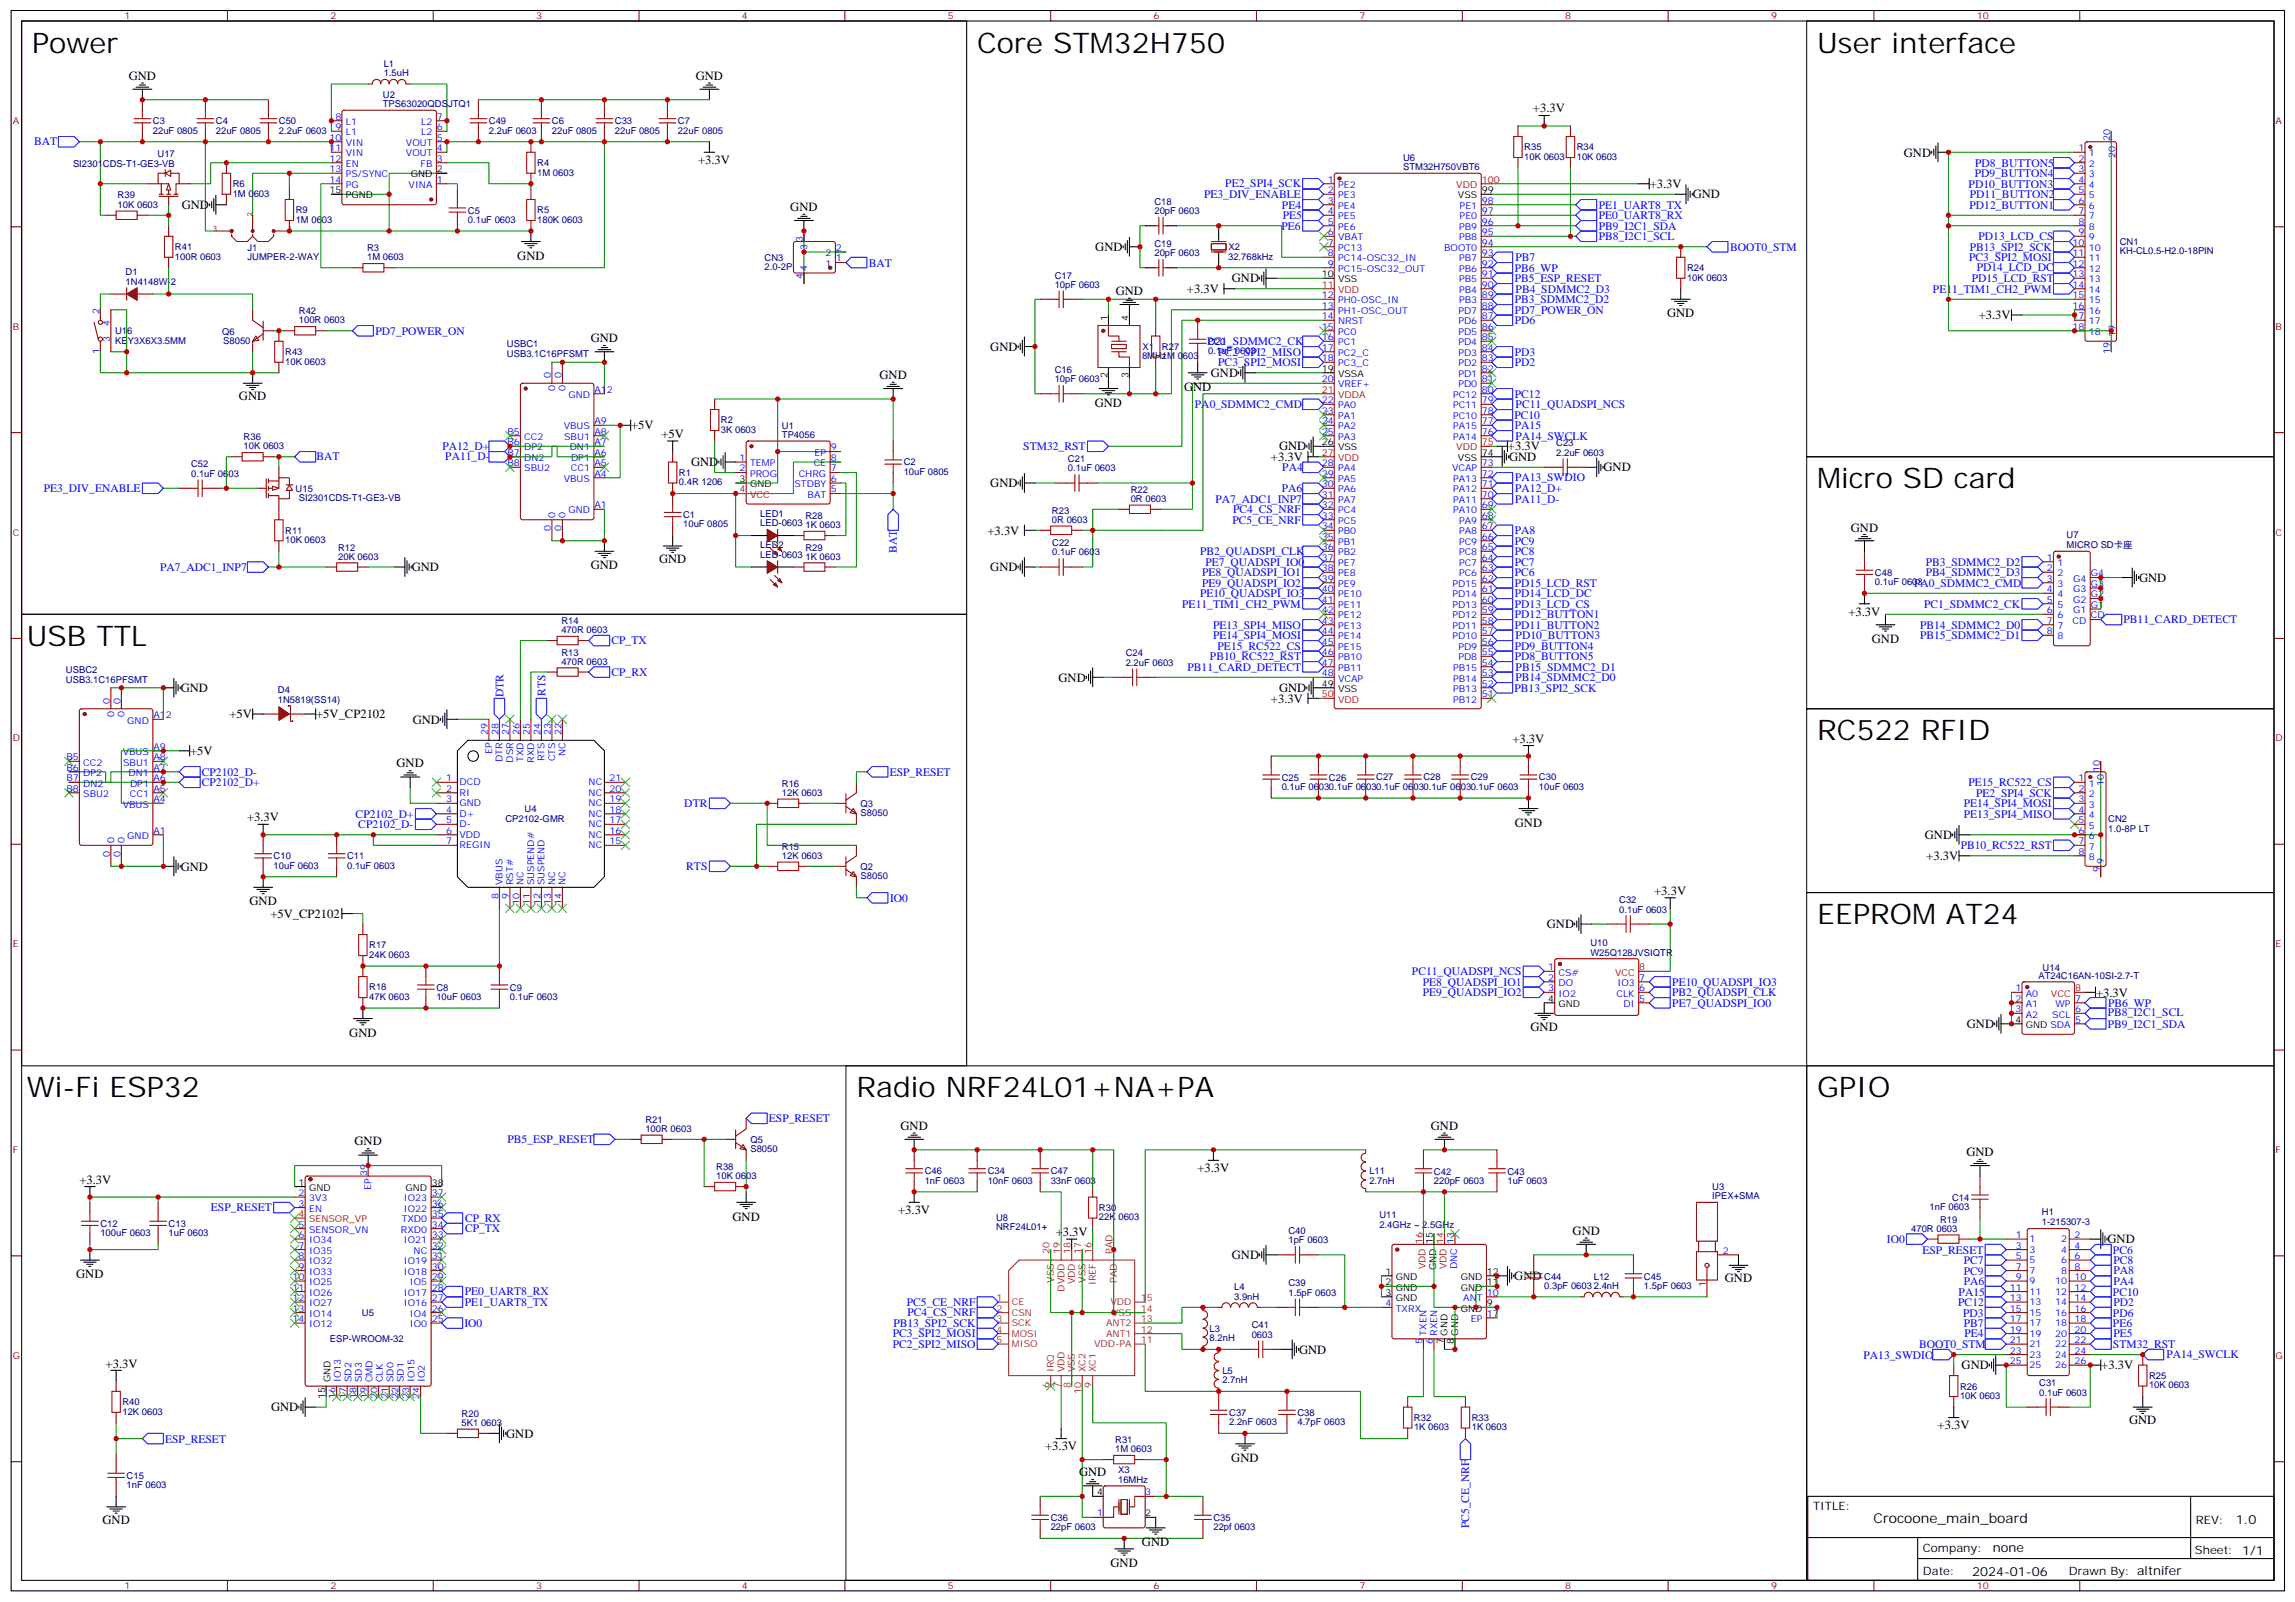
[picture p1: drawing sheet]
<svg xmlns="http://www.w3.org/2000/svg" width="771mm" height="538mm" viewBox="0 0 771 538" stroke-linecap="round" stroke-linejoin="round" font-family="sans-serif">
<defs><g id="words">
<g font-size="9.5">
<text x="10.8" y="17.6">Power</text>
<text x="328.3" y="17.6">Core STM32H750</text>
<text x="610.5" y="17.6">User interface</text>
<text x="610.5" y="164">Micro SD card</text>
<text x="9" y="217">USB TTL</text>
<text x="610.5" y="248.7">RC522 RFID</text>
<text x="610.5" y="310.4">EEPROM AT24</text>
<text x="9" y="368.7">Wi-Fi ESP32</text>
<text x="287.7" y="368.7">Radio NRF24L01+NA+PA</text>
<text x="610.5" y="368.7">GPIO</text>
</g>
<text font-size="4.6" x="629.4" y="511.7">Crocoone_main_board</text>
<g font-size="4.2">
<text x="43.3" y="26.8">GND</text>
<text x="233.8" y="26.8">GND</text>
<text x="515" y="37.7">+3.3V</text>
<text x="639.6" y="52.6">GND</text>
<text x="234.5" y="55.1">+3.3V</text>
<text x="554.2" y="63.1">+3.3V</text>
<text x="61.1" y="70.3">GND</text>
<text x="265.5" y="70.9">GND</text>
<text x="568.7" y="66.7">GND</text>
<text x="173.8" y="87.2">GND</text>
<text x="368" y="84.4">GND</text>
<text x="413.8" y="94.9">GND</text>
<text x="374.9" y="99.1">GND</text>
<text x="398.8" y="98.5">+3.3V</text>
<text x="560.1" y="106.6">GND</text>
<text x="664.8" y="107.2">+3.3V</text>
<text x="198.5" y="115">GND</text>
<text x="332.7" y="117.8">GND</text>
<text x="295.5" y="127.3">GND</text>
<text x="397.8" y="131.3">GND</text>
<text x="406.8" y="126.7">GND</text>
<text x="80.3" y="134.4">GND</text>
<text x="367.8" y="136.6">GND</text>
<text x="212.1" y="144.3">+5V</text>
<text x="222.2" y="147.1">+5V</text>
<text x="427" y="154.9">+3.3V</text>
<text x="429.7" y="151.3">GND</text>
<text x="506.6" y="151.3">+3.3V</text>
<text x="507" y="154.9">GND</text>
<text x="232.2" y="156.6">GND</text>
<text x="538.7" y="158.4">GND</text>
<text x="332.7" y="163.8">GND</text>
<text x="331.7" y="179.6">+3.3V</text>
<text x="621.8" y="178.6">GND</text>
<text x="138.3" y="191.9">GND</text>
<text x="198.5" y="191.3">GND</text>
<text x="221.4" y="189.1">GND</text>
<text x="332.7" y="192">GND</text>
<text x="718.6" y="195.5">GND</text>
<text x="621" y="206.8">+3.3V</text>
<text x="628.9" y="216">GND</text>
<text x="60.7" y="232.5">GND</text>
<text x="355.6" y="229">GND</text>
<text x="429.7" y="232.5">GND</text>
<text x="427" y="236">+3.3V</text>
<text x="77.1" y="241.4">+5V</text>
<text x="106.2" y="241.4">+5V_CP2102</text>
<text x="138.7" y="243.1">GND</text>
<text x="508.1" y="249.4">+3.3V</text>
<text x="63.9" y="253.7">+5V</text>
<text x="133.2" y="257.8">GND</text>
<text x="83" y="275.9">+3.3V</text>
<text x="508.9" y="277.7">GND</text>
<text x="646.7" y="281.9">GND</text>
<text x="60.7" y="292.5">GND</text>
<text x="647.1" y="288.9">+3.3V</text>
<text x="83.8" y="304.2">GND</text>
<text x="555.7" y="300.6">+3.3V</text>
<text x="90.9" y="308.3">+5V_CP2102</text>
<text x="519.7" y="311.9">GND</text>
<text x="704.2" y="334.8">+3.3V</text>
<text x="514.2" y="346.5">GND</text>
<text x="660.8" y="345.4">GND</text>
<text x="117.3" y="348.3">GND</text>
<text x="302.5" y="379.6">GND</text>
<text x="480.7" y="379.6">GND</text>
<text x="119.1" y="384.8">GND</text>
<text x="660.6" y="388.3">GND</text>
<text x="402.3" y="393.8">+3.3V</text>
<text x="26.7" y="397.9">+3.3V</text>
<text x="301.7" y="407.8">+3.3V</text>
<text x="246.1" y="410.1">GND</text>
<text x="354.7" y="415.2">+3.3V</text>
<text x="528.3" y="414.8">GND</text>
<text x="708.1" y="417.7">GND</text>
<text x="413.8" y="423">GND</text>
<text x="25.6" y="429.4">GND</text>
<text x="508.7" y="430.1">GND</text>
<text x="579.5" y="430.7">GND</text>
<text x="436.4" y="454.8">GND</text>
<text x="35.5" y="459.7">+3.3V</text>
<text x="659" y="460.1">GND</text>
<text x="705.9" y="460">+3.3V</text>
<text x="91.1" y="474.1">GND</text>
<text x="715.3" y="478.4">GND</text>
<text x="170.1" y="483">GND</text>
<text x="651" y="480.2">+3.3V</text>
<text x="351.1" y="487.3">+3.3V</text>
<text x="413.7" y="491.1">GND</text>
<text x="362.5" y="495.9">GND</text>
<text x="34.4" y="511.9">GND</text>
<text x="751.1" y="512">1.0</text>
<text x="383.7" y="519.3">GND</text>
<text x="669.5" y="521.5">none</text>
<text x="373.1" y="526.4">GND</text>
<text x="662.6" y="529.3">2024-01-06</text>
</g>
<g font-size="3.9" fill="#00f">
<text x="11.5" y="48.9">BAT</text>
<text x="663.4" y="59.5">PD9_BUTTON4</text>
<text x="663.5" y="56">PD8_BUTTON5</text>
<text x="411.6" y="63">PE2_SPI4_SCK</text>
<text x="661.4" y="63.1">PD10_BUTTON3</text>
<text x="404.5" y="66.5">PE3_DIV_ENABLE</text>
<text x="430.7" y="70.1">PE4</text>
<text x="537.1" y="70.1">PE1_UART8_TX</text>
<text x="661.7" y="70.1">PD12_BUTTON1</text>
<text x="661.8" y="66.6">PD11_BUTTON2</text>
<text x="430.5" y="77.1">PE6</text>
<text x="431" y="73.6">PE5</text>
<text x="537.1" y="73.6">PE0_UART8_RX</text>
<text x="537.1" y="77.1">PB9_I2C1_SDA</text>
<text x="537.1" y="80.7">PB8_I2C1_SCL</text>
<text x="664.7" y="80.6">PD13_LCD_CS</text>
<text x="291.8" y="89.5">BAT</text>
<text x="509.1" y="87.7">PB7</text>
<text x="581.2" y="84.2">BOOT0_STM</text>
<text x="661.5" y="87.7">PC3_SPI2_MOSI</text>
<text x="661.8" y="84.2">PB13_SPI2_SCK</text>
<text x="508.9" y="94.7">PB5_ESP_RESET</text>
<text x="508.9" y="91.2">PB6_WP</text>
<text x="662.4" y="94.7">PD15_LCD_RST</text>
<text x="664.1" y="91.2">PD14_LCD_DC</text>
<text x="508.9" y="101.9">PB3_SDMMC2_D2</text>
<text x="509.2" y="98.3">PB4_SDMMC2_D3</text>
<text x="649.4" y="98.3">PE11_TIM1_CH2_PWM</text>
<text x="508.9" y="105.3">PD7_POWER_ON</text>
<text x="126.1" y="112.4">PD7_POWER_ON</text>
<text x="508.9" y="108.9">PD6</text>
<text x="405.6" y="115.9">PC1_SDMMC2_CK</text>
<text x="409.3" y="119.5">PC2_SPI2_MISO</text>
<text x="508.9" y="119.5">PD3</text>
<text x="409.3" y="123">PC3_SPI2_MOSI</text>
<text x="508.9" y="123">PD2</text>
<text x="401.4" y="137.1">PA0_SDMMC2_CMD</text>
<text x="508.9" y="133.6">PC12</text>
<text x="509.2" y="137.1">PC11_QUADSPI_NCS</text>
<text x="508.8" y="140.7">PC10</text>
<text x="508.9" y="144.1">PA15</text>
<text x="509.1" y="147.7">PA14_SWCLK</text>
<text x="106.3" y="154.6">BAT</text>
<text x="148.6" y="151.2">PA12_D+</text>
<text x="149.6" y="154.7">PA11_D-</text>
<text x="343.8" y="151.2">STM32_RST</text>
<text x="430.8" y="158.3">PA4</text>
<text x="509" y="161.7">PA13_SWDIO</text>
<text x="14.7" y="165.3">PE3_DIV_ENABLE</text>
<text x="430.6" y="165.3">PA6</text>
<text x="509" y="165.4">PA12_D+</text>
<text x="408.4" y="168.8">PA7_ADC1_INP7</text>
<text x="414.2" y="172.4">PC4_CS_NRF</text>
<text x="509" y="168.9">PA11_D-</text>
<text x="414" y="175.9">PC5_CE_NRF</text>
<text x="508.9" y="179.4">PA8</text>
<text x="301.2" y="185.9" transform="rotate(-90 301.2 185.9)">BAT</text>
<text x="508.9" y="183">PC9</text>
<text x="53.8" y="191.8">PA7_ADC1_INP7</text>
<text x="403.2" y="186.5">PB2_QUADSPI_CLK</text>
<text x="405" y="190">PE7_QUADSPI_IO0</text>
<text x="508.9" y="186.6">PC8</text>
<text x="508.9" y="190">PC7</text>
<text x="647" y="190">PB3_SDMMC2_D2</text>
<text x="403.9" y="197.1">PE9_QUADSPI_IO2</text>
<text x="403.9" y="193.5">PE8_QUADSPI_IO1</text>
<text x="508.9" y="193.5">PC6</text>
<text x="508.9" y="197.1">PD15_LCD_RST</text>
<text x="643.1" y="197">PA0_SDMMC2_CMD</text>
<text x="647" y="193.5">PB4_SDMMC2_D3</text>
<text x="403.2" y="200.6">PE10_QUADSPI_IO3</text>
<text x="508.9" y="200.6">PD14_LCD_DC</text>
<text x="397.2" y="204.1">PE11_TIM1_CH2_PWM</text>
<text x="508.9" y="207.7">PD12_BUTTON1</text>
<text x="508.9" y="204.1">PD13_LCD_CS</text>
<text x="646.4" y="204.1">PC1_SDMMC2_CK</text>
<text x="713.4" y="209.4">PB11_CARD_DETECT</text>
<text x="407.5" y="214.7">PE14_SPI4_MOSI</text>
<text x="407.5" y="211.2">PE13_SPI4_MISO</text>
<text x="508.9" y="211.2">PD11_BUTTON2</text>
<text x="509.2" y="214.7">PD10_BUTTON3</text>
<text x="645.1" y="214.7">PB15_SDMMC2_D1</text>
<text x="645.1" y="211.2">PB14_SDMMC2_D0</text>
<text x="205.4" y="216.5">CP_TX</text>
<text x="406.5" y="221.7">PB10_RC522_RST</text>
<text x="409" y="218.2">PE15_RC522_CS</text>
<text x="508.9" y="221.8">PD8_BUTTON5</text>
<text x="508.9" y="218.2">PD9_BUTTON4</text>
<text x="205.4" y="227">CP_RX</text>
<text x="399" y="225.3">PB11_CARD_DETECT</text>
<text x="509.2" y="225.3">PB15_SDMMC2_D1</text>
<text x="183.3" y="233.9" transform="rotate(-90 183.3 233.9)">RTS</text>
<text x="508.8" y="232.3">PB13_SPI2_SCK</text>
<text x="509.1" y="228.8">PB14_SDMMC2_D0</text>
<text x="169.2" y="234.2" transform="rotate(-90 169.2 234.2)">DTR</text>
<text x="67.8" y="260.6">CP2102_D-</text>
<text x="298.9" y="260.6">ESP_RESET</text>
<text x="67.8" y="264.1">CP2102_D+</text>
<text x="661.3" y="264.1">PE15_RC522_CS</text>
<text x="663.9" y="267.6">PE2_SPI4_SCK</text>
<text x="119.5" y="274.7">CP2102_D+</text>
<text x="229.9" y="271.1">DTR</text>
<text x="659.8" y="274.7">PE13_SPI4_MISO</text>
<text x="659.8" y="271.1">PE14_SPI4_MOSI</text>
<text x="120.4" y="278.2">CP2102_D-</text>
<text x="658.7" y="285.2">PB10_RC522_RST</text>
<text x="230.6" y="292.3">RTS</text>
<text x="299" y="302.9">IO0</text>
<text x="474.4" y="327.6">PC11_QUADSPI_NCS</text>
<text x="478" y="334.6">PE9_QUADSPI_IO2</text>
<text x="478" y="331.1">PE8_QUADSPI_IO1</text>
<text x="561.7" y="334.6">PB2_QUADSPI_CLK</text>
<text x="561.8" y="331.1">PE10_QUADSPI_IO3</text>
<text x="561.8" y="338.2">PE7_QUADSPI_IO0</text>
<text x="708.1" y="341.3">PB8_I2C1_SCL</text>
<text x="708.2" y="338.2">PB6_WP</text>
<text x="708.1" y="345.3">PB9_I2C1_SDA</text>
<text x="258.3" y="377.1">ESP_RESET</text>
<text x="170.5" y="384">PB5_ESP_RESET</text>
<text x="70.9" y="407">ESP_RESET</text>
<text x="156.2" y="410.4">CP_RX</text>
<text x="156.2" y="413.9">CP_TX</text>
<text x="633.9" y="417.7">IO0</text>
<text x="645.9" y="421.1">ESP_RESET</text>
<text x="659.8" y="424.7">PC7</text>
<text x="709.9" y="421.2">PC6</text>
<text x="710" y="424.7">PC8</text>
<text x="659.8" y="428.2">PC9</text>
<text x="659.8" y="431.7">PA6</text>
<text x="710" y="431.7">PA4</text>
<text x="710" y="428.1">PA8</text>
<text x="156.1" y="435.2">PE0_UART8_RX</text>
<text x="658" y="435.3">PA15</text>
<text x="709.9" y="435.3">PC10</text>
<text x="156.1" y="438.7">PE1_UART8_TX</text>
<text x="304.7" y="438.7">PC5_CE_NRF</text>
<text x="304.9" y="442.2">PC4_CS_NRF</text>
<text x="657.9" y="438.8">PC12</text>
<text x="659.6" y="442.3">PD3</text>
<text x="709.9" y="442.3">PD6</text>
<text x="710" y="438.8">PD2</text>
<text x="156" y="445.9">IO0</text>
<text x="299.9" y="449.3">PC3_SPI2_MOSI</text>
<text x="300.2" y="445.8">PB13_SPI2_SCK</text>
<text x="659.8" y="445.8">PB7</text>
<text x="660" y="449.3">PE4</text>
<text x="709.9" y="445.8">PE6</text>
<text x="710" y="449.3">PE5</text>
<text x="299.9" y="452.8">PC2_SPI2_MISO</text>
<text x="644.7" y="452.9">BOOT0_STM</text>
<text x="709.9" y="452.9">STM32_RST</text>
<text x="626.1" y="456.4">PA13_SWDIO</text>
<text x="727.8" y="456.4">PA14_SWCLK</text>
<text x="55.5" y="484.7">ESP_RESET</text>
<text x="493.6" y="513.4" transform="rotate(-90 493.6 513.4)">PC5_CE_NRF</text>
</g>
<g font-size="3.9">
<text x="609.1" y="507.3">TITLE:</text>
<text x="737.7" y="512">REV:</text>
<text x="646" y="521.5">Company:</text>
<text x="737.4" y="522.1">Sheet: 1/1</text>
<text x="646" y="529.2">Date:</text>
<text x="695" y="529.3">Drawn By: altnifer</text>
</g>
<g font-size="3.2" fill="#800">
<text x="41.8" y="6.5">1</text>
<text x="111" y="6.5">2</text>
<text x="180.1" y="6.5">3</text>
<text x="249.3" y="6.5">4</text>
<text x="318.4" y="6.5">5</text>
<text x="387.6" y="6.5">6</text>
<text x="456.7" y="6.5">7</text>
<text x="525.9" y="6.5">8</text>
<text x="595" y="6.5">9</text>
<text x="664.1" y="6.5">10</text>
<text x="4.3" y="41.6">A</text>
<text x="764.5" y="41.6">A</text>
<text x="4.3" y="110.8">B</text>
<text x="764.5" y="110.8">B</text>
<text x="4.3" y="179.9">C</text>
<text x="764.5" y="179.9">C</text>
<text x="4.3" y="249.1">D</text>
<text x="764.5" y="249.1">D</text>
<text x="4.3" y="318.2">E</text>
<text x="764.5" y="318.2">E</text>
<text x="4.3" y="387.3">F</text>
<text x="764.5" y="387.3">F</text>
<text x="4.3" y="456.5">G</text>
<text x="764.5" y="456.5">G</text>
<text x="41.8" y="533.9">1</text>
<text x="111" y="533.9">2</text>
<text x="180.1" y="533.9">3</text>
<text x="249.3" y="533.9">4</text>
<text x="318.4" y="533.9">5</text>
<text x="387.6" y="533.9">6</text>
<text x="456.7" y="533.9">7</text>
<text x="525.9" y="533.9">8</text>
<text x="595" y="533.9">9</text>
<text x="664.1" y="533.9">10</text>
</g>
<g font-size="3.2" fill="#000080">
<text x="128.9" y="22.4">L1</text>
<text x="128.9" y="25.6">1.5uH</text>
<text x="128.6" y="36">TPS63020QDSJTQ1</text>
<text x="128.6" y="32.9">U2</text>
<text x="51.4" y="41.7">C3</text>
<text x="72.5" y="41.7">C4</text>
<text x="93.7" y="41.8">C50</text>
<text x="164.3" y="41.8">C49</text>
<text x="185.4" y="41.7">C6</text>
<text x="206.6" y="41.7">C33</text>
<text x="227.8" y="41.7">C7</text>
<text x="51.4" y="44.9">22uF 0805</text>
<text x="72.5" y="44.9">22uF 0805</text>
<text x="93.7" y="44.9">2.2uF 0603</text>
<text x="164.3" y="44.9">2.2uF 0603</text>
<text x="185.4" y="44.9">22uF 0805</text>
<text x="206.6" y="44.9">22uF 0805</text>
<text x="227.8" y="44.9">22uF 0805</text>
<text x="52.9" y="52.9">U17</text>
<text x="471.4" y="53.9">U6</text>
<text x="512.1" y="53.7">10K 0603</text>
<text x="512.1" y="50.5">R35</text>
<text x="529.7" y="53.7">10K 0603</text>
<text x="529.7" y="50.5">R34</text>
<text x="24.5" y="56">SI2301CDS-T1-GE3-VB</text>
<text x="180.5" y="59">1M 0603</text>
<text x="180.5" y="55.8">R4</text>
<text x="471.4" y="57.2">STM32H750VBT6</text>
<text x="78.2" y="62.9">R6</text>
<text x="39.5" y="69.9">10K 0603</text>
<text x="39.5" y="66.7">R39</text>
<text x="78.2" y="66.1">1M 0603</text>
<text x="99.3" y="71.7">R9</text>
<text x="157.2" y="71.8">C5</text>
<text x="180.5" y="71.7">R5</text>
<text x="387.9" y="72">20pF 0603</text>
<text x="387.9" y="68.9">C18</text>
<text x="99.3" y="74.9">1M 0603</text>
<text x="157.2" y="74.8">0.1uF 0603</text>
<text x="180.5" y="74.9">180K 0603</text>
<text x="387.9" y="83">C19</text>
<text x="712.2" y="82.2">CN1</text>
<text x="58.8" y="87.2">100R 0603</text>
<text x="58.8" y="84">R41</text>
<text x="83.1" y="87.4">JUMPER-2-WAY</text>
<text x="83.1" y="84.2">J1</text>
<text x="123.3" y="87.5">1M 0603</text>
<text x="123.3" y="84.3">R3</text>
<text x="256.9" y="87.6">CN3</text>
<text x="387.9" y="86.1">20pF 0603</text>
<text x="412.6" y="87.2">32.768kHz</text>
<text x="412.7" y="84">X2</text>
<text x="712.2" y="85.4">KH-CL0.5-H2.0-18PIN</text>
<text x="42.2" y="95.6">1N4148W-2</text>
<text x="42.2" y="92.4">D1</text>
<text x="256.9" y="90.8">2.0-2P</text>
<text x="354.3" y="93.6">C17</text>
<text x="566.8" y="94.3">10K 0603</text>
<text x="566.8" y="91.1">R24</text>
<text x="354.3" y="96.7">10pF 0603</text>
<text x="100.4" y="105.5">R42</text>
<text x="38.7" y="112.3">U16</text>
<text x="74.7" y="112.4">Q6</text>
<text x="100.4" y="108.7">100R 0603</text>
<text x="38.7" y="115.4">KEY3X6X3.5MM</text>
<text x="75" y="115.4">S8050</text>
<text x="95.8" y="119.4">R43</text>
<text x="170.3" y="119.9">USB3.1C16PFSMT</text>
<text x="170.3" y="116.7">USBC1</text>
<text x="383.8" y="117.5">X1</text>
<text x="390.4" y="117.6">R27</text>
<text x="405.9" y="118.9">0.1uF 0603</text>
<text x="405.9" y="115.9">C20</text>
<text x="95.8" y="122.5">10K 0603</text>
<text x="354.3" y="125.4">C16</text>
<text x="383.7" y="120.7">8MHz</text>
<text x="390.4" y="120.8">1M 0603</text>
<text x="354.3" y="128.4">10pF 0603</text>
<text x="242.2" y="142.2">R2</text>
<text x="262.7" y="144">U1</text>
<text x="81.9" y="147.8">R36</text>
<text x="242.2" y="145.4">3K 0603</text>
<text x="262.7" y="147.1">TP4056</text>
<text x="522.8" y="149.9">C23</text>
<text x="81.9" y="151">10K 0603</text>
<text x="358.8" y="155.2">C21</text>
<text x="522.8" y="153.1">2.2uF 0603</text>
<text x="64.2" y="160.2">0.1uF 0603</text>
<text x="64.2" y="157">C52</text>
<text x="228.1" y="159.9">R1</text>
<text x="303.6" y="159.6">10uF 0805</text>
<text x="303.6" y="156.4">C2</text>
<text x="358.8" y="158.4">0.1uF 0603</text>
<text x="99.3" y="165.2">U15</text>
<text x="228.1" y="163.1">0.4R 1206</text>
<text x="379.9" y="165.6">R22</text>
<text x="100.4" y="168.3">SI2301CDS-T1-GE3-VB</text>
<text x="255.4" y="173.6">LED1</text>
<text x="353.4" y="172.6">R23</text>
<text x="379.9" y="168.6">0R 0603</text>
<text x="95.8" y="179.4">R11</text>
<text x="229.5" y="177.2">10uF 0805</text>
<text x="229.5" y="174">C1</text>
<text x="255.4" y="176.7">LED-0603</text>
<text x="270.6" y="177.4">1K 0603</text>
<text x="270.6" y="174.4">R28</text>
<text x="353.4" y="175.7">0R 0603</text>
<text x="95.8" y="182.4">10K 0603</text>
<text x="113.6" y="185">R12</text>
<text x="255.4" y="184.2">LED2</text>
<text x="270.6" y="185">R29</text>
<text x="353.5" y="183.4">C22</text>
<text x="694.3" y="183.9">MICRO SD卡座</text>
<text x="694.3" y="180.9">U7</text>
<text x="113.6" y="188">20K 0603</text>
<text x="255.4" y="187.3">LED-0603</text>
<text x="270.6" y="188">1K 0603</text>
<text x="353.5" y="186.6">0.1uF 0603</text>
<text x="629.9" y="196.6">0.1uF 0603</text>
<text x="629.9" y="193.4">C48</text>
<text x="188.6" y="209.7">R14</text>
<text x="188.6" y="212.7">470R 0603</text>
<text x="188.6" y="220.2">R13</text>
<text x="378.2" y="220.5">C24</text>
<text x="22.1" y="226.1">USBC2</text>
<text x="188.6" y="223.3">470R 0603</text>
<text x="378.2" y="223.7">2.2uF 0603</text>
<text x="22.1" y="229.3">USB3.1C16PFSMT</text>
<text x="93.4" y="232.8">D4</text>
<text x="93.4" y="236">1N5819(SS14)</text>
<text x="430.6" y="262.3">C25</text>
<text x="446.5" y="262.3">C26</text>
<text x="462.4" y="262.2">C27</text>
<text x="478.2" y="262.2">C28</text>
<text x="494.1" y="262.2">C29</text>
<text x="517" y="262.2">C30</text>
<text x="262.7" y="267.4">12K 0603</text>
<text x="262.7" y="264.3">R16</text>
<text x="430.6" y="265.4">0.1uF 06030.1uF 06030.1uF 06030.1uF 06030.1uF 0603</text>
<text x="517" y="265.4">10uF 0603</text>
<text x="176.3" y="272.8">U4</text>
<text x="289.1" y="274.2">S8050</text>
<text x="289.1" y="271.1">Q3</text>
<text x="169.8" y="276.3">CP2102-GMR</text>
<text x="708.3" y="279.5">1.0-8P LT</text>
<text x="708.3" y="276.2">CN2</text>
<text x="262.7" y="285.5">R15</text>
<text x="91.9" y="291.8">10uF 0603</text>
<text x="91.9" y="288.7">C10</text>
<text x="116.6" y="291.8">0.1uF 0603</text>
<text x="116.6" y="288.7">C11</text>
<text x="262.7" y="288.6">12K 0603</text>
<text x="289.1" y="292.3">Q2</text>
<text x="289.1" y="295.3">S8050</text>
<text x="544" y="303.4">C32</text>
<text x="544" y="306.6">0.1uF 0603</text>
<text x="534.3" y="317.8">U10</text>
<text x="124" y="321.8">24K 0603</text>
<text x="124" y="318.6">R17</text>
<text x="534.3" y="321">W25Q128JVSIQTR</text>
<text x="684.8" y="328.8">AT24C16AN-10SI-2.7-T</text>
<text x="686.2" y="326.3">U14</text>
<text x="124" y="335.9">47K 0603</text>
<text x="124" y="332.8">R18</text>
<text x="146.6" y="335.9">10uF 0603</text>
<text x="146.6" y="332.8">C8</text>
<text x="171.3" y="335.9">0.1uF 0603</text>
<text x="171.3" y="332.8">C9</text>
<text x="216.8" y="377.1">R21</text>
<text x="216.8" y="380.3">100R 0603</text>
<text x="252.1" y="384">Q5</text>
<text x="252.1" y="387">S8050</text>
<text x="240.6" y="393">R38</text>
<text x="310.7" y="394.6">C46</text>
<text x="331.8" y="394.6">C34</text>
<text x="353" y="394.6">C47</text>
<text x="460" y="394.5">L11</text>
<text x="481.7" y="394.6">C42</text>
<text x="506.4" y="394.6">C43</text>
<text x="240.6" y="396.2">10K 0603</text>
<text x="310.7" y="397.6">1nF 0603</text>
<text x="331.8" y="397.6">10nF 0603</text>
<text x="353" y="397.6">33nF 0603</text>
<text x="460.1" y="397.7">2.7nH</text>
<text x="481.8" y="397.6">220pF 0603</text>
<text x="506.4" y="397.6">1uF 0603</text>
<text x="575.2" y="399.8">U3</text>
<text x="369.2" y="406.8">R30</text>
<text x="575.2" y="402.9">IPEX+SMA</text>
<text x="648.3" y="406.5">1nF 0603</text>
<text x="655.8" y="403.4">C14</text>
<text x="33.7" y="412.2">C12</text>
<text x="56.7" y="412.2">C13</text>
<text x="334.6" y="413.4">NRF24L01+</text>
<text x="334.6" y="410.2">U8</text>
<text x="369.2" y="410">22K 0603</text>
<text x="463.4" y="412.5">2.4GHz ~ 2.5GHz</text>
<text x="463.4" y="409.3">U11</text>
<text x="642.1" y="413.8">470R 0603</text>
<text x="651.8" y="410.7">R19</text>
<text x="686" y="411.5">1-215307-3</text>
<text x="686" y="408.3">H1</text>
<text x="33.7" y="415.3">100uF 0603</text>
<text x="56.7" y="415.3">1uF 0603</text>
<text x="432.9" y="417.7">1pF 0603</text>
<text x="432.9" y="414.5">C40</text>
<text x="518.8" y="429.9">C44</text>
<text x="535.4" y="429.9">L12</text>
<text x="552.3" y="429.9">C45</text>
<text x="414.6" y="436.6">3.9nH</text>
<text x="414.6" y="433.4">L4</text>
<text x="432.9" y="435.3">1.5pF 0603</text>
<text x="432.9" y="432.1">C39</text>
<text x="518.8" y="432.9">0.3pF 0603</text>
<text x="535.5" y="433.1">2.4nH</text>
<text x="552.3" y="432.9">1.5pF 0603</text>
<text x="121.6" y="442.2">U5</text>
<text x="406.4" y="447.5">L3</text>
<text x="420.5" y="449.4">0603</text>
<text x="420.5" y="446.3">C41</text>
<text x="110.8" y="451">ESP-WROOM-32</text>
<text x="406.4" y="450.6">8.2nH</text>
<text x="410.7" y="461.5">L5</text>
<text x="410.7" y="464.7">2.7nH</text>
<text x="658.5" y="466.9">R26</text>
<text x="685.1" y="465.8">C31</text>
<text x="722" y="466.4">10K 0603</text>
<text x="722" y="463.3">R25</text>
<text x="41.1" y="472.2">R40</text>
<text x="658.5" y="469.9">10K 0603</text>
<text x="685.1" y="468.8">0.1uF 0603</text>
<text x="41.1" y="475.2">12K 0603</text>
<text x="155.1" y="479.1">5K1 0603</text>
<text x="155.1" y="475.9">R20</text>
<text x="413" y="478.8">2.2nF 0603</text>
<text x="413" y="475.6">C37</text>
<text x="435.9" y="478.8">4.7pF 0603</text>
<text x="435.9" y="475.7">C38</text>
<text x="475" y="477.4">R32</text>
<text x="494.4" y="477.4">R33</text>
<text x="374.7" y="484.9">R31</text>
<text x="475.1" y="480.5">1K 0603</text>
<text x="494.5" y="480.5">1K 0603</text>
<text x="374.7" y="487.9">1M 0603</text>
<text x="42.5" y="496.9">C15</text>
<text x="375.7" y="495">X3</text>
<text x="42.5" y="499.9">1nF 0603</text>
<text x="375.6" y="498.1">16MHz</text>
<text x="353" y="514.1">22pF 0603</text>
<text x="353" y="511">C36</text>
<text x="407.7" y="514.1">22pf 0603</text>
<text x="407.7" y="511">C35</text>
</g>
<g font-size="3.2" fill="#00f">
<text x="112.7" y="40.2">8</text>
<text x="116.2" y="42">L1</text>
<text x="141.5" y="42">L2</text>
<text x="146.8" y="40.2">7</text>
<text x="110.7" y="47.3">10</text>
<text x="112.7" y="43.7">9</text>
<text x="116.2" y="45.5">L1</text>
<text x="141.5" y="45.5">L2</text>
<text x="146.8" y="47.3">5</text>
<text x="146.8" y="43.7">6</text>
<text x="708.9" y="47.4" transform="rotate(-90 708.9 47.4)">20</text>
<text x="110.7" y="50.8">11</text>
<text x="116.2" y="49">VIN</text>
<text x="116.2" y="52.6">VIN</text>
<text x="136.4" y="52.6">VOUT</text>
<text x="136.4" y="49">VOUT</text>
<text x="146.8" y="50.8">4</text>
<text x="698.3" y="50.8">1</text>
<text x="701.8" y="52.6">1</text>
<text x="710.7" y="53" transform="rotate(-90 710.7 53)">20</text>
<text x="110.7" y="54.3">12</text>
<text x="110.7" y="57.9">13</text>
<text x="116.2" y="56.1">EN</text>
<text x="116.2" y="59.6">PS/SYNC</text>
<text x="141.3" y="56.1">FB</text>
<text x="146.8" y="54.3">3</text>
<text x="698.3" y="54.3">2</text>
<text x="698.3" y="57.9">3</text>
<text x="701.8" y="56.1">2</text>
<text x="701.8" y="59.6">3</text>
<text x="110.7" y="61.4">14</text>
<text x="116.2" y="63.1">PG</text>
<text x="137.3" y="63.1">VINA</text>
<text x="146.8" y="61.4">1</text>
<text x="446" y="61.4">1</text>
<text x="446" y="64.9">2</text>
<text x="449.5" y="63.1">PE2</text>
<text x="698.3" y="61.4">4</text>
<text x="698.3" y="64.9">5</text>
<text x="701.8" y="63.1">4</text>
<text x="446" y="68.4">3</text>
<text x="446" y="72">4</text>
<text x="449.5" y="66.7">PE3</text>
<text x="449.5" y="70.2">PE4</text>
<text x="490.4" y="70.2">PE1</text>
<text x="497.8" y="72">97</text>
<text x="497.8" y="68.4">98</text>
<text x="698.3" y="68.4">6</text>
<text x="698.3" y="72">7</text>
<text x="701.8" y="66.7">5</text>
<text x="701.8" y="70.2">6</text>
<text x="446" y="75.5">5</text>
<text x="449.5" y="73.7">PE5</text>
<text x="449.5" y="77.3">PE6</text>
<text x="490.2" y="77.3">PB9</text>
<text x="490.4" y="73.7">PE0</text>
<text x="497.8" y="75.5">96</text>
<text x="698.3" y="75.5">8</text>
<text x="701.8" y="73.7">7</text>
<text x="701.8" y="77.3">8</text>
<text x="269.7" y="81.1" transform="rotate(-90 269.7 81.1)">3</text>
<text x="271.1" y="83.9" transform="rotate(-90 271.1 83.9)">3</text>
<text x="446" y="79">6</text>
<text x="446" y="82.6">7</text>
<text x="449.5" y="80.8">VBAT</text>
<text x="490.2" y="80.8">PB8</text>
<text x="497.8" y="82.6">94</text>
<text x="497.8" y="79">95</text>
<text x="696.3" y="82.6">10</text>
<text x="698.3" y="79">9</text>
<text x="701.8" y="80.8">9</text>
<text x="277.3" y="89.6">1</text>
<text x="277.3" y="86.1">2</text>
<text x="280.8" y="87.8">1</text>
<text x="280.8" y="84.3">2</text>
<text x="446" y="86.1">8</text>
<text x="446" y="89.6">9</text>
<text x="449.5" y="84.3">PC13</text>
<text x="449.5" y="87.8">PC14-OSC32_IN</text>
<text x="485.2" y="84.3">BOOT0</text>
<text x="490.2" y="87.8">PB7</text>
<text x="497.8" y="89.6">92</text>
<text x="497.8" y="86.1">93</text>
<text x="696.3" y="86.1">11</text>
<text x="696.3" y="89.6">12</text>
<text x="701.8" y="84.3">10</text>
<text x="701.8" y="87.8">11</text>
<text x="269.7" y="93.7" transform="rotate(-90 269.7 93.7)">4</text>
<text x="271.1" y="91" transform="rotate(-90 271.1 91)">4</text>
<text x="449.5" y="91.4">PC15-OSC32_OUT</text>
<text x="490.2" y="94.9">PB5</text>
<text x="490.2" y="91.4">PB6</text>
<text x="497.8" y="93.1">91</text>
<text x="696.3" y="93.1">13</text>
<text x="701.8" y="91.4">12</text>
<text x="701.8" y="94.9">13</text>
<text x="444" y="100.2">12</text>
<text x="449.5" y="102">PH0-OSC_IN</text>
<text x="490.2" y="102">PB3</text>
<text x="490.2" y="98.4">PB4</text>
<text x="497.8" y="100.2">89</text>
<text x="497.8" y="96.7">90</text>
<text x="696.3" y="96.7">14</text>
<text x="696.3" y="100.2">15</text>
<text x="701.8" y="98.4">14</text>
<text x="701.8" y="102">15</text>
<text x="33.4" y="105.5" transform="rotate(-90 33.4 105.5)">2</text>
<text x="444" y="103.7">13</text>
<text x="444" y="107.2">14</text>
<text x="449.5" y="105.5">PH1-OSC_OUT</text>
<text x="489.9" y="105.5">PD7</text>
<text x="497.8" y="107.2">87</text>
<text x="497.8" y="103.7">88</text>
<text x="696.3" y="103.7">16</text>
<text x="696.3" y="107.2">17</text>
<text x="701.8" y="105.5">16</text>
<text x="36.9" y="109.4" transform="rotate(-90 36.9 109.4)">4</text>
<text x="444" y="110.8">15</text>
<text x="449.5" y="109">NRST</text>
<text x="449.5" y="112.5">PC0</text>
<text x="489.9" y="112.5">PD5</text>
<text x="489.9" y="109">PD6</text>
<text x="497.8" y="110.8">86</text>
<text x="696.3" y="110.8">18</text>
<text x="701.8" y="109">17</text>
<text x="701.8" y="112.5">18</text>
<text x="710.7" y="113.3" transform="rotate(-90 710.7 113.3)">19</text>
<text x="33.4" y="118.8" transform="rotate(-90 33.4 118.8)">1</text>
<text x="36.9" y="114.9" transform="rotate(-90 36.9 114.9)">3</text>
<text x="444" y="114.3">16</text>
<text x="444" y="117.8">17</text>
<text x="449.5" y="116.1">PC1</text>
<text x="449.5" y="119.6">PC2_C</text>
<text x="489.9" y="119.6">PD3</text>
<text x="489.9" y="116.1">PD4</text>
<text x="497.8" y="117.8">84</text>
<text x="497.8" y="114.3">85</text>
<text x="708.9" y="118.9" transform="rotate(-90 708.9 118.9)">19</text>
<text x="444" y="121.4">18</text>
<text x="449.5" y="123.1">PC3_C</text>
<text x="489.9" y="123.1">PD2</text>
<text x="497.8" y="124.9">82</text>
<text x="497.8" y="121.4">83</text>
<text x="185.1" y="127" transform="rotate(-90 185.1 127)">0</text>
<text x="186.5" y="131.5" transform="rotate(-90 186.5 131.5)">0</text>
<text x="188.6" y="127" transform="rotate(-90 188.6 127)">0</text>
<text x="190" y="131.5" transform="rotate(-90 190 131.5)">0</text>
<text x="199.7" y="131.9">A12</text>
<text x="444" y="128.4">20</text>
<text x="449.5" y="130.2">VREF+</text>
<text x="489.9" y="130.2">PD0</text>
<text x="489.9" y="126.6">PD1</text>
<text x="497.8" y="131.9">80</text>
<text x="497.8" y="128.4">81</text>
<text x="190.9" y="133.7">GND</text>
<text x="444" y="135.5">22</text>
<text x="449.5" y="137.2">PA0</text>
<text x="488.2" y="137.2">PC11</text>
<text x="488.2" y="133.7">PC12</text>
<text x="497.8" y="135.5">79</text>
<text x="199.7" y="142.5">A9</text>
<text x="444" y="139">23</text>
<text x="444" y="142.5">24</text>
<text x="449.5" y="140.8">PA1</text>
<text x="488.2" y="140.8">PC10</text>
<text x="497.8" y="142.5">77</text>
<text x="497.8" y="139">78</text>
<text x="170.5" y="146.1">B5</text>
<text x="170.5" y="149.6">B6</text>
<text x="176.1" y="147.8">CC2</text>
<text x="189.4" y="144.3">VBUS</text>
<text x="189.5" y="147.8">SBU1</text>
<text x="199.7" y="149.6">A7</text>
<text x="199.7" y="146.1">A8</text>
<text x="444" y="146.1">25</text>
<text x="449.5" y="144.3">PA2</text>
<text x="449.5" y="147.8">PA3</text>
<text x="488.2" y="147.8">PA14</text>
<text x="488.2" y="144.3">PA15</text>
<text x="497.8" y="146.1">76</text>
<text x="170.5" y="153.1">B7</text>
<text x="176.1" y="151.3">DP2</text>
<text x="176.1" y="154.9">DN2</text>
<text x="191.4" y="151.3">DN1</text>
<text x="191.9" y="154.9">DP1</text>
<text x="199.7" y="153.1">A6</text>
<text x="248.5" y="154.9">1</text>
<text x="273.7" y="153.1">EP</text>
<text x="279.1" y="151.3">9</text>
<text x="279.1" y="154.9">8</text>
<text x="170.5" y="156.6">B8</text>
<text x="176.1" y="158.4">SBU2</text>
<text x="189.4" y="161.9">VBUS</text>
<text x="191.8" y="158.4">CC1</text>
<text x="199.7" y="160.2">A4</text>
<text x="199.7" y="156.6">A5</text>
<text x="248.5" y="158.4">2</text>
<text x="252" y="160.2">PROG</text>
<text x="252" y="156.6">TEMP</text>
<text x="268.3" y="160.2">CHRG</text>
<text x="273.4" y="156.6">CE</text>
<text x="279.1" y="158.4">7</text>
<text x="279.1" y="161.9">6</text>
<text x="444" y="156.6">28</text>
<text x="444" y="160.2">29</text>
<text x="449.5" y="158.4">PA4</text>
<text x="449.5" y="161.9">PA5</text>
<text x="487.9" y="158.4">VCAP</text>
<text x="488.2" y="161.9">PA13</text>
<text x="497.8" y="160.2">72</text>
<text x="497.8" y="156.6">73</text>
<text x="266.9" y="163.7">STDBY</text>
<text x="271.3" y="167.2">BAT</text>
<text x="279.1" y="165.5">5</text>
<text x="444" y="163.7">30</text>
<text x="444" y="167.2">31</text>
<text x="449.5" y="165.5">PA6</text>
<text x="488.2" y="165.5">PA12</text>
<text x="497.8" y="167.2">70</text>
<text x="497.8" y="163.7">71</text>
<text x="186.5" y="173.9" transform="rotate(-90 186.5 173.9)">0</text>
<text x="190" y="173.9" transform="rotate(-90 190 173.9)">0</text>
<text x="190.9" y="172.5">GND</text>
<text x="199.7" y="170.7">A1</text>
<text x="444" y="170.7">32</text>
<text x="449.5" y="169">PA7</text>
<text x="449.5" y="172.5">PC4</text>
<text x="488.2" y="172.5">PA10</text>
<text x="488.2" y="169">PA11</text>
<text x="497.8" y="170.7">69</text>
<text x="185.1" y="178.4" transform="rotate(-90 185.1 178.4)">0</text>
<text x="188.6" y="178.4" transform="rotate(-90 188.6 178.4)">0</text>
<text x="444" y="174.3">33</text>
<text x="444" y="177.8">34</text>
<text x="449.5" y="176">PC5</text>
<text x="449.5" y="179.6">PB0</text>
<text x="490.2" y="179.6">PA8</text>
<text x="490.2" y="176">PA9</text>
<text x="497.8" y="177.8">67</text>
<text x="497.8" y="174.3">68</text>
<text x="444" y="181.3">35</text>
<text x="444" y="184.9">36</text>
<text x="449.5" y="183.1">PB1</text>
<text x="490.2" y="183.1">PC9</text>
<text x="497.8" y="184.9">65</text>
<text x="497.8" y="181.3">66</text>
<text x="444" y="188.4">37</text>
<text x="444" y="191.9">38</text>
<text x="449.5" y="186.6">PB2</text>
<text x="449.5" y="190.1">PE7</text>
<text x="490.2" y="190.1">PC7</text>
<text x="490.2" y="186.6">PC8</text>
<text x="497.8" y="191.9">63</text>
<text x="497.8" y="188.4">64</text>
<text x="687.7" y="188.4">1</text>
<text x="687.7" y="191.9">2</text>
<text x="691.2" y="190.1">1</text>
<text x="444" y="195.4">39</text>
<text x="449.5" y="193.7">PE8</text>
<text x="449.5" y="197.2">PE9</text>
<text x="487.9" y="197.2">PD15</text>
<text x="490.2" y="193.7">PC6</text>
<text x="497.8" y="195.4">62</text>
<text x="687.7" y="195.4">3</text>
<text x="691.2" y="193.7">2</text>
<text x="691.2" y="197.2">3</text>
<text x="696.5" y="195.4">G4</text>
<text x="702.4" y="197.2">G3</text>
<text x="702.4" y="193.7">G4</text>
<text x="444" y="199">40</text>
<text x="444" y="202.5">41</text>
<text x="449.5" y="200.7">PE10</text>
<text x="487.9" y="200.7">PD14</text>
<text x="497.8" y="202.5">60</text>
<text x="497.8" y="199">61</text>
<text x="687.7" y="199">4</text>
<text x="687.7" y="202.5">5</text>
<text x="691.2" y="200.7">4</text>
<text x="696.5" y="202.5">G2</text>
<text x="696.5" y="199">G3</text>
<text x="702.4" y="200.7">G2</text>
<text x="444" y="206">42</text>
<text x="444" y="209.6">43</text>
<text x="449.5" y="204.3">PE11</text>
<text x="449.5" y="207.8">PE12</text>
<text x="487.9" y="207.8">PD12</text>
<text x="487.9" y="204.3">PD13</text>
<text x="497.8" y="209.6">58</text>
<text x="497.8" y="206">59</text>
<text x="687.7" y="206">6</text>
<text x="687.7" y="209.6">7</text>
<text x="691.2" y="204.3">5</text>
<text x="691.2" y="207.8">6</text>
<text x="696.3" y="209.6">CD</text>
<text x="696.5" y="206">G1</text>
<text x="702.4" y="207.8">CD</text>
<text x="702.4" y="204.3">G1</text>
<text x="444" y="213.1">44</text>
<text x="449.5" y="211.3">PE13</text>
<text x="449.5" y="214.8">PE14</text>
<text x="487.9" y="214.8">PD10</text>
<text x="487.9" y="211.3">PD11</text>
<text x="497.8" y="213.1">57</text>
<text x="687.7" y="213.1">8</text>
<text x="691.2" y="211.3">7</text>
<text x="691.2" y="214.8">8</text>
<text x="444" y="216.6">45</text>
<text x="444" y="220.1">46</text>
<text x="449.5" y="218.4">PE15</text>
<text x="449.5" y="221.9">PB10</text>
<text x="489.9" y="221.9">PD8</text>
<text x="489.9" y="218.4">PD9</text>
<text x="497.8" y="220.1">55</text>
<text x="497.8" y="216.6">56</text>
<text x="444" y="223.7">47</text>
<text x="444" y="227.2">48</text>
<text x="449.5" y="225.4">PB11</text>
<text x="488.2" y="225.4">PB15</text>
<text x="497.8" y="227.2">53</text>
<text x="497.8" y="223.7">54</text>
<text x="449.5" y="229">VCAP</text>
<text x="488.2" y="232.5">PB13</text>
<text x="488.2" y="229">PB14</text>
<text x="497.8" y="230.7">52</text>
<text x="36.9" y="236.4" transform="rotate(-90 36.9 236.4)">0</text>
<text x="40.4" y="236.4" transform="rotate(-90 40.4 236.4)">0</text>
<text x="488.2" y="236">PB12</text>
<text x="497.8" y="234.2">51</text>
<text x="38.3" y="240.8" transform="rotate(-90 38.3 240.8)">0</text>
<text x="41.8" y="240.8" transform="rotate(-90 41.8 240.8)">0</text>
<text x="42.8" y="243.1">GND</text>
<text x="51.5" y="241.3">A12</text>
<text x="51.5" y="251.9">A9</text>
<text x="163.9" y="246.9" transform="rotate(-90 163.9 246.9)">29</text>
<text x="167.4" y="246.9" transform="rotate(-90 167.4 246.9)">28</text>
<text x="171" y="246.9" transform="rotate(-90 171 246.9)">27</text>
<text x="174.5" y="246.9" transform="rotate(-90 174.5 246.9)">26</text>
<text x="178" y="246.9" transform="rotate(-90 178 246.9)">25</text>
<text x="181.5" y="246.9" transform="rotate(-90 181.5 246.9)">24</text>
<text x="185.1" y="246.9" transform="rotate(-90 185.1 246.9)">23</text>
<text x="188.6" y="246.9" transform="rotate(-90 188.6 246.9)">22</text>
<text x="22.3" y="255.4">B5</text>
<text x="28" y="257.2">CC2</text>
<text x="41.2" y="253.6">VBUS</text>
<text x="41.4" y="257.2">SBU1</text>
<text x="51.5" y="255.4">A8</text>
<text x="165.3" y="253.3" transform="rotate(-90 165.3 253.3)">EP</text>
<text x="168.8" y="256" transform="rotate(-90 168.8 256)">DTR</text>
<text x="172.4" y="256.2" transform="rotate(-90 172.4 256.2)">DSR</text>
<text x="175.9" y="256" transform="rotate(-90 175.9 256)">TXD</text>
<text x="179.4" y="256.2" transform="rotate(-90 179.4 256.2)">RXD</text>
<text x="183" y="255.7" transform="rotate(-90 183 255.7)">RTS</text>
<text x="186.5" y="255.8" transform="rotate(-90 186.5 255.8)">CTS</text>
<text x="190" y="254" transform="rotate(-90 190 254)">NC</text>
<text x="22.3" y="258.9">B6</text>
<text x="22.3" y="262.5">B7</text>
<text x="28" y="260.7">DP2</text>
<text x="43.2" y="260.7">DN1</text>
<text x="51.5" y="262.5">A6</text>
<text x="51.5" y="258.9">A7</text>
<text x="149.9" y="262.5">1</text>
<text x="154.4" y="263.9">DCD</text>
<text x="197.8" y="263.9">NC</text>
<text x="204.8" y="262.5">21</text>
<text x="698.3" y="262.5">1</text>
<text x="705.4" y="259.3" transform="rotate(-90 705.4 259.3)">10</text>
<text x="22.3" y="266">B8</text>
<text x="28" y="264.2">DN2</text>
<text x="28" y="267.8">SBU2</text>
<text x="43.6" y="267.8">CC1</text>
<text x="43.7" y="264.2">DP1</text>
<text x="51.5" y="269.5">A4</text>
<text x="51.5" y="266">A5</text>
<text x="149.9" y="266">2</text>
<text x="149.9" y="269.5">3</text>
<text x="154.4" y="267.4">RI</text>
<text x="197.8" y="267.4">NC</text>
<text x="204.8" y="269.5">19</text>
<text x="204.8" y="266">20</text>
<text x="698.3" y="266">2</text>
<text x="698.3" y="269.5">3</text>
<text x="701.8" y="264.2">1</text>
<text x="701.8" y="267.8">2</text>
<text x="706.8" y="264" transform="rotate(-90 706.8 264)">10</text>
<text x="41.2" y="271.3">VBUS</text>
<text x="149.9" y="273.1">4</text>
<text x="154.4" y="270.9">GND</text>
<text x="154.4" y="274.5">D+</text>
<text x="197.8" y="274.5">NC</text>
<text x="197.8" y="270.9">NC</text>
<text x="204.8" y="273.1">18</text>
<text x="698.3" y="273.1">4</text>
<text x="701.8" y="271.3">3</text>
<text x="701.8" y="274.8">4</text>
<text x="42.8" y="281.9">GND</text>
<text x="51.5" y="280.1">A1</text>
<text x="149.9" y="276.6">5</text>
<text x="149.9" y="280.1">6</text>
<text x="154.4" y="278">D-</text>
<text x="154.4" y="281.5">VDD</text>
<text x="197.8" y="281.5">NC</text>
<text x="197.8" y="278">NC</text>
<text x="204.8" y="280.1">16</text>
<text x="204.8" y="276.6">17</text>
<text x="698.3" y="276.6">5</text>
<text x="698.3" y="280.1">6</text>
<text x="701.8" y="278.3">5</text>
<text x="701.8" y="281.9">6</text>
<text x="36.9" y="287.8" transform="rotate(-90 36.9 287.8)">0</text>
<text x="38.3" y="283.3" transform="rotate(-90 38.3 283.3)">0</text>
<text x="40.4" y="287.8" transform="rotate(-90 40.4 287.8)">0</text>
<text x="41.8" y="283.3" transform="rotate(-90 41.8 283.3)">0</text>
<text x="149.9" y="283.6">7</text>
<text x="154.4" y="285">REGIN</text>
<text x="197.8" y="285">NC</text>
<text x="204.8" y="283.6">15</text>
<text x="698.3" y="283.6">7</text>
<text x="698.3" y="287.2">8</text>
<text x="701.8" y="285.4">7</text>
<text x="701.8" y="288.9">8</text>
<text x="705.4" y="293.1" transform="rotate(-90 705.4 293.1)">9</text>
<text x="706.8" y="290.3" transform="rotate(-90 706.8 290.3)">9</text>
<text x="168.8" y="297.4" transform="rotate(-90 168.8 297.4)">VBUS</text>
<text x="172.4" y="297.4" transform="rotate(-90 172.4 297.4)">RST#</text>
<text x="175.9" y="297.4" transform="rotate(-90 175.9 297.4)">NC</text>
<text x="179.4" y="297.4" transform="rotate(-90 179.4 297.4)">SUSPEND#</text>
<text x="183" y="297.4" transform="rotate(-90 183 297.4)">SUSPEND</text>
<text x="186.5" y="297.4" transform="rotate(-90 186.5 297.4)">NC</text>
<text x="190" y="297.4" transform="rotate(-90 190 297.4)">NC</text>
<text x="167.4" y="301.9" transform="rotate(-90 167.4 301.9)">8</text>
<text x="171" y="301.9" transform="rotate(-90 171 301.9)">9</text>
<text x="174.5" y="303.9" transform="rotate(-90 174.5 303.9)">10</text>
<text x="178" y="303.9" transform="rotate(-90 178 303.9)">11</text>
<text x="181.5" y="303.9" transform="rotate(-90 181.5 303.9)">12</text>
<text x="185.1" y="303.9" transform="rotate(-90 185.1 303.9)">13</text>
<text x="188.6" y="303.9" transform="rotate(-90 188.6 303.9)">14</text>
<text x="520.1" y="326">1</text>
<text x="520.1" y="329.5">2</text>
<text x="523.6" y="327.7">CS#</text>
<text x="550.7" y="329.5">7</text>
<text x="520.1" y="333">3</text>
<text x="523.6" y="331.3">DO</text>
<text x="523.6" y="334.8">IO2</text>
<text x="543.1" y="334.8">CLK</text>
<text x="543.4" y="331.3">IO3</text>
<text x="550.7" y="333">6</text>
<text x="677.1" y="333">1</text>
<text x="680.6" y="334.8">A0</text>
<text x="545.5" y="338.3">DI</text>
<text x="550.7" y="336.6">5</text>
<text x="677.1" y="336.6">2</text>
<text x="677.1" y="340.1">3</text>
<text x="680.6" y="338.3">A1</text>
<text x="680.6" y="341.8">A2</text>
<text x="689.5" y="341.8">SCL</text>
<text x="690.6" y="338.3">WP</text>
<text x="697.1" y="340.1">6</text>
<text x="697.1" y="336.6">7</text>
<text x="697.1" y="343.6">5</text>
<text x="123.3" y="395.1" transform="rotate(-90 123.3 395.1)">39</text>
<text x="100.3" y="401.8">2</text>
<text x="124.7" y="399.7" transform="rotate(-90 124.7 399.7)">EP</text>
<text x="145" y="401.8">37</text>
<text x="100.3" y="405.3">3</text>
<text x="103.8" y="403.6">3V3</text>
<text x="103.8" y="407.1">EN</text>
<text x="135.7" y="407.1">IO22</text>
<text x="135.7" y="403.6">IO23</text>
<text x="145" y="405.3">36</text>
<text x="100.3" y="412.4">5</text>
<text x="135" y="410.6">TXD0</text>
<text x="145" y="412.4">34</text>
<text x="145" y="408.9">35</text>
<text x="100.3" y="415.9">6</text>
<text x="100.3" y="419.5">7</text>
<text x="103.8" y="414.2">SENSOR_VN</text>
<text x="103.8" y="417.7">IO34</text>
<text x="134.7" y="414.2">RXD0</text>
<text x="135.7" y="417.7">IO21</text>
<text x="145" y="419.5">32</text>
<text x="145" y="415.9">33</text>
<text x="488.5" y="417.9" transform="rotate(-90 488.5 417.9)">13</text>
<text x="677.3" y="415.9">1</text>
<text x="677.3" y="419.5">3</text>
<text x="681.8" y="417.3">1</text>
<text x="692.5" y="417.3">2</text>
<text x="696.9" y="415.9">2</text>
<text x="696.9" y="419.5">4</text>
<text x="100.3" y="423">8</text>
<text x="103.8" y="421.2">IO35</text>
<text x="103.8" y="424.7">IO32</text>
<text x="135.7" y="424.7">IO19</text>
<text x="139" y="421.2">NC</text>
<text x="145" y="423">31</text>
<text x="578.8" y="421.2">2</text>
<text x="677.3" y="423">5</text>
<text x="681.8" y="420.9">3</text>
<text x="681.8" y="424.4">5</text>
<text x="692.5" y="420.9">4</text>
<text x="692.5" y="424.4">6</text>
<text x="696.9" y="423">6</text>
<text x="98.3" y="430">10</text>
<text x="100.3" y="426.5">9</text>
<text x="103.8" y="428.3">IO33</text>
<text x="103.8" y="431.8">IO25</text>
<text x="135.7" y="428.3">IO18</text>
<text x="137.7" y="431.8">IO5</text>
<text x="145" y="430">29</text>
<text x="145" y="426.5">30</text>
<text x="489.5" y="426.4" transform="rotate(-90 489.5 426.4)">DNC</text>
<text x="677.3" y="426.5">7</text>
<text x="677.3" y="430">9</text>
<text x="681.8" y="427.9">7</text>
<text x="681.8" y="431.4">9</text>
<text x="690.4" y="431.4">10</text>
<text x="692.5" y="427.9">8</text>
<text x="696.9" y="426.5">8</text>
<text x="696.9" y="430">10</text>
<text x="98.3" y="433.6">11</text>
<text x="98.3" y="437.1">12</text>
<text x="103.8" y="435.3">IO26</text>
<text x="135.7" y="435.3">IO17</text>
<text x="145" y="437.1">27</text>
<text x="145" y="433.6">28</text>
<text x="491.6" y="437.1">ANT</text>
<text x="499.6" y="435.3">10</text>
<text x="573.1" y="432.4" transform="rotate(-90 573.1 432.4)">1</text>
<text x="675.3" y="433.6">11</text>
<text x="675.3" y="437.1">13</text>
<text x="681.8" y="435">11</text>
<text x="690.4" y="435">12</text>
<text x="696.9" y="433.6">12</text>
<text x="696.9" y="437.1">14</text>
<text x="98.3" y="440.6">13</text>
<text x="103.8" y="438.9">IO27</text>
<text x="103.8" y="442.4">IO14</text>
<text x="135.7" y="438.9">IO16</text>
<text x="137.7" y="442.4">IO4</text>
<text x="145" y="440.6">26</text>
<text x="465.4" y="438.9">4</text>
<text x="468.9" y="440.6">TXRX</text>
<text x="499.6" y="442.4">17</text>
<text x="675.3" y="440.6">15</text>
<text x="681.8" y="438.5">13</text>
<text x="681.8" y="442">15</text>
<text x="690.4" y="438.5">14</text>
<text x="690.4" y="442">16</text>
<text x="696.9" y="440.6">16</text>
<text x="98.3" y="444.1">14</text>
<text x="103.8" y="445.9">IO12</text>
<text x="137.7" y="445.9">IO0</text>
<text x="145" y="444.1">25</text>
<text x="479.3" y="448.7" transform="rotate(-90 479.3 448.7)">TXEN</text>
<text x="482.8" y="448.7" transform="rotate(-90 482.8 448.7)">RXEN</text>
<text x="494.2" y="444.1">EP</text>
<text x="675.3" y="444.1">17</text>
<text x="675.3" y="447.7">19</text>
<text x="681.8" y="445.6">17</text>
<text x="681.8" y="449.1">19</text>
<text x="690.4" y="445.6">18</text>
<text x="690.4" y="449.1">20</text>
<text x="696.9" y="444.1">18</text>
<text x="696.9" y="447.7">20</text>
<text x="477.9" y="451.6" transform="rotate(-90 477.9 451.6)">5</text>
<text x="481.4" y="451.6" transform="rotate(-90 481.4 451.6)">6</text>
<text x="675.3" y="451.2">21</text>
<text x="675.3" y="454.7">23</text>
<text x="681.8" y="452.6">21</text>
<text x="690.4" y="452.6">22</text>
<text x="696.9" y="451.2">22</text>
<text x="696.9" y="454.7">24</text>
<text x="675.3" y="458.3">25</text>
<text x="681.8" y="456.1">23</text>
<text x="681.8" y="459.7">25</text>
<text x="690.4" y="456.1">24</text>
<text x="690.4" y="459.7">26</text>
<text x="696.9" y="458.3">26</text>
<text x="114.5" y="464.4" transform="rotate(-90 114.5 464.4)">IO13</text>
<text x="118" y="464.4" transform="rotate(-90 118 464.4)">SD2</text>
<text x="121.6" y="464.4" transform="rotate(-90 121.6 464.4)">SD3</text>
<text x="125.1" y="464.4" transform="rotate(-90 125.1 464.4)">CMD</text>
<text x="128.6" y="464.4" transform="rotate(-90 128.6 464.4)">CLK</text>
<text x="132.2" y="464.4" transform="rotate(-90 132.2 464.4)">SD0</text>
<text x="135.7" y="464.4" transform="rotate(-90 135.7 464.4)">SD1</text>
<text x="139.2" y="464.4" transform="rotate(-90 139.2 464.4)">IO15</text>
<text x="142.7" y="464.4" transform="rotate(-90 142.7 464.4)">IO2</text>
<text x="112.7" y="469.9" transform="rotate(-90 112.7 469.9)">16</text>
<text x="116.3" y="469.9" transform="rotate(-90 116.3 469.9)">17</text>
<text x="119.8" y="469.9" transform="rotate(-90 119.8 469.9)">18</text>
<text x="123.3" y="469.9" transform="rotate(-90 123.3 469.9)">19</text>
<text x="126.9" y="469.9" transform="rotate(-90 126.9 469.9)">20</text>
<text x="130.4" y="469.9" transform="rotate(-90 130.4 469.9)">21</text>
<text x="133.9" y="469.9" transform="rotate(-90 133.9 469.9)">22</text>
<text x="137.4" y="469.9" transform="rotate(-90 137.4 469.9)">23</text>
<text x="141" y="469.9" transform="rotate(-90 141 469.9)">24</text>
<text x="384.7" y="502.4">3</text>
<text x="368.6" y="509.4">1</text>
</g>
<g font-size="3.2">
<text x="138" y="59.6">GND</text>
<text x="146.8" y="57.9">2</text>
<text x="110.7" y="64.9">15</text>
<text x="497.8" y="64.9">99</text>
<text x="116.2" y="66.7">PGND</text>
<text x="489.8" y="66.7">VSS</text>
<text x="444" y="93.1">10</text>
<text x="449.5" y="94.9">VSS</text>
<text x="372" y="108" transform="rotate(-90 372 108)">1</text>
<text x="379.1" y="108" transform="rotate(-90 379.1 108)">4</text>
<text x="444" y="124.9">19</text>
<text x="372" y="126.9" transform="rotate(-90 372 126.9)">2</text>
<text x="379.1" y="126.9" transform="rotate(-90 379.1 126.9)">3</text>
<text x="449.5" y="126.6">VSSA</text>
<text x="444" y="149.6">26</text>
<text x="449.5" y="151.3">VSS</text>
<text x="489.8" y="154.9">VSS</text>
<text x="497.8" y="153.1">74</text>
<text x="248.5" y="161.9">3</text>
<text x="252" y="163.7">GND</text>
<text x="444" y="230.7">49</text>
<text x="449.5" y="232.5">VSS</text>
<text x="520.1" y="336.6">4</text>
<text x="523.6" y="338.3">GND</text>
<text x="677.1" y="343.6">4</text>
<text x="680.6" y="345.4">GND SDA</text>
<text x="100.3" y="398.3">1</text>
<text x="103.8" y="400">GND</text>
<text x="136.3" y="400">GND</text>
<text x="145" y="398.3">38</text>
<text x="481.4" y="417.9" transform="rotate(-90 481.4 417.9)">15</text>
<text x="465.4" y="428.3">1</text>
<text x="465.4" y="431.8">2</text>
<text x="468.9" y="430">GND</text>
<text x="482.5" y="426.6" transform="rotate(-90 482.5 426.6)">GND</text>
<text x="490.8" y="430">GND</text>
<text x="499.6" y="431.8">11</text>
<text x="499.6" y="428.3">12</text>
<text x="465.4" y="435.3">3</text>
<text x="468.9" y="433.6">GND</text>
<text x="468.9" y="437.1">GND</text>
<text x="490.8" y="433.6">GND</text>
<text x="490.8" y="440.6">GND</text>
<text x="499.6" y="438.9">9</text>
<text x="486.3" y="448.7" transform="rotate(-90 486.3 448.7)">GND</text>
<text x="489.9" y="448.7" transform="rotate(-90 489.9 448.7)">GND</text>
<text x="484.9" y="451.6" transform="rotate(-90 484.9 451.6)">7</text>
<text x="488.5" y="451.6" transform="rotate(-90 488.5 451.6)">8</text>
<text x="111" y="464.4" transform="rotate(-90 111 464.4)">GND</text>
<text x="109.2" y="469.9" transform="rotate(-90 109.2 469.9)">15</text>
<text x="368.6" y="502.4">4</text>
<text x="384.7" y="509.4">2</text>
</g>
<g font-size="3.2" fill="#f00">
<text x="489.3" y="63.1">VDD</text>
<text x="497.8" y="61.4">100</text>
<text x="444" y="96.7">11</text>
<text x="449.5" y="98.4">VDD</text>
<text x="444" y="131.9">21</text>
<text x="449.5" y="133.7">VDDA</text>
<text x="497.8" y="149.6">75</text>
<text x="444" y="153.1">27</text>
<text x="449.5" y="154.9">VDD</text>
<text x="489.3" y="151.3">VDD</text>
<text x="248.5" y="165.5">4</text>
<text x="252" y="167.2">VCC</text>
<text x="444" y="234.2">50</text>
<text x="449.5" y="236">VDD</text>
<text x="542.6" y="327.7">VCC</text>
<text x="550.7" y="326">8</text>
<text x="689" y="334.8">VCC</text>
<text x="697.1" y="333">8</text>
<text x="100.3" y="408.9">4</text>
<text x="103.8" y="410.6">SENSOR_VP</text>
<text x="477.9" y="417.9" transform="rotate(-90 477.9 417.9)">16</text>
<text x="484.9" y="417.9" transform="rotate(-90 484.9 417.9)">14</text>
<text x="478.9" y="426.4" transform="rotate(-90 478.9 426.4)">VDD</text>
<text x="486" y="426.4" transform="rotate(-90 486 426.4)">VDD</text>
</g>
<g font-size="3.2" fill="#8d2323">
<text x="352.6" y="421.2" transform="rotate(-90 352.6 421.2)">20</text>
<text x="356.2" y="421.2" transform="rotate(-90 356.2 421.2)">19</text>
<text x="359.7" y="421.2" transform="rotate(-90 359.7 421.2)">18</text>
<text x="363.2" y="421.2" transform="rotate(-90 363.2 421.2)">17</text>
<text x="366.7" y="421.2" transform="rotate(-90 366.7 421.2)">16</text>
<text x="373.8" y="421.2" transform="rotate(-90 373.8 421.2)">PAD</text>
<text x="354" y="430.9" transform="rotate(-90 354 430.9)">VSS</text>
<text x="361.1" y="431.5" transform="rotate(-90 361.1 431.5)">VDD</text>
<text x="364.6" y="430.9" transform="rotate(-90 364.6 430.9)">VSS</text>
<text x="368.2" y="431.8" transform="rotate(-90 368.2 431.8)">IREF</text>
<text x="375.2" y="430.9" transform="rotate(-90 375.2 430.9)">PAD</text>
<text x="334.7" y="437.1">1</text>
<text x="357.6" y="433.9" transform="rotate(-90 357.6 433.9)">DVDD</text>
<text x="383.3" y="437.1">15</text>
<text x="334.7" y="440.6">2</text>
<text x="339.9" y="438.5">CE</text>
<text x="339.9" y="442">CSN</text>
<text x="373.1" y="438.5">VDD</text>
<text x="373.6" y="442">VSS</text>
<text x="383.3" y="440.6">14</text>
<text x="334.7" y="444.1">3</text>
<text x="334.7" y="447.7">4</text>
<text x="339.9" y="445.6">SCK</text>
<text x="339.9" y="449.1">MOSI</text>
<text x="371.6" y="449.1">ANT1</text>
<text x="371.6" y="445.6">ANT2</text>
<text x="383.3" y="447.7">12</text>
<text x="383.3" y="444.1">13</text>
<text x="334.7" y="451.2">5</text>
<text x="339.9" y="452.6">MISO</text>
<text x="367.6" y="452.6">VDD-PA</text>
<text x="383.3" y="451.2">11</text>
<text x="354" y="461.1" transform="rotate(-90 354 461.1)">IRQ</text>
<text x="357.6" y="461.1" transform="rotate(-90 357.6 461.1)">VDD</text>
<text x="361.1" y="461.1" transform="rotate(-90 361.1 461.1)">VSS</text>
<text x="364.6" y="461.1" transform="rotate(-90 364.6 461.1)">XC2</text>
<text x="368.2" y="461.1" transform="rotate(-90 368.2 461.1)">XC1</text>
<text x="352.6" y="466.3" transform="rotate(-90 352.6 466.3)">6</text>
<text x="356.2" y="466.3" transform="rotate(-90 356.2 466.3)">7</text>
<text x="359.7" y="466.3" transform="rotate(-90 359.7 466.3)">8</text>
<text x="366.7" y="466.3" transform="rotate(-90 366.7 466.3)">9</text>
<text x="363.2" y="468.3" transform="rotate(-90 363.2 468.3)">10</text>
</g>
<g font-size="2.8" fill="#840000">
<text x="71.4" y="77.6">3</text>
<text x="84.8" y="72.8" transform="rotate(-90 84.8 72.8)">2</text>
<text x="96.7" y="77.6">1</text>
</g>
</g></defs>
<g fill="none" stroke="#000" stroke-width=".35">
<path d="M3.7 3.5h763.8v531h-763.8zM7.3 7.1h317.5v199.3h-317.5zM7.3 7.1h756.7v523.8h-756.7zM607 7.1h157v146.4h-157zM44.7 30h6.3M45.7 29.3h4.3M46.8 28.6h2.1M47.5 27.9h.7M47.8 30v3.5M235.2 30h6.3M236.2 29.3h4.3M237.3 28.6h2.1"/>
<path d="M238 27.9h.7M238.3 30v3.5M517 38.8h3.6M518.8 38.8v3.5M146.6 58.2h3.5M554.1 60v3.5M111.3 65.3h3.6M178.4 77.6v3.5M266.9 74.1h6.4M268 73.4h4.2M269 72.7h2.1M269.7 72h.7"/>
<path d="M270.1 74.1v3.5M379.4 79.7v6.4M384.7 75.8h3.6M391.8 75.8h3.5M409.4 75.8v5M497.6 65.3h3.6M550.5 61.7h3.6M562.9 65.3h3.5M566.4 62.1v6.3M567.1 63.1v4.3M567.8 64.2v2.1M568.5 64.9v.7"/>
<path d="M175.2 81.1h6.3M176.2 81.8h4.3M177.3 82.6h2.1M178 83.3h.7M377.3 82.6v.7M378 81.8v2.2M378.7 80.8v4.2M379.4 82.9h3.6M384.7 90h3.6M391.8 90h3.5M409.4 85v5M411.2 97h3.5"/>
<path d="M411.2 95.3v3.5M423.2 93.1v.7M423.9 92.4v2.1M424.6 91.4v4.2M425.3 90.3v6.4M425.3 93.5h3.5M444.7 93.5h3.5M564.7 97v3.5M199.9 118.2h6.3M200.9 117.5h4.3M202 116.8h2.1M202.7 116.1h.7"/>
<path d="M203.1 118.2v3.5M342.1 116.1v.7M342.8 115.4v2.1M343.5 114.3v4.2M344.2 113.2v6.4M344.2 116.4h3.5M372.4 105.8v3.6M376.3 102.3h6.3M377.3 101.6h4.3M378.4 100.9h2.1M379.1 100.2h.7M379.4 102.3v7.1"/>
<path d="M561.5 100.5h6.3M562.5 101.2h4.3M563.6 102h2.1M564.3 102.7h.7M296.9 130.5h6.3M298 129.8h4.2M299 129.1h2.1M299.7 128.4h.7M300.1 130.5v3.6M369.2 130.5h6.4M370.3 131.2h4.2M371.3 131.9h2.2"/>
<path d="M372 132.6h.7M372.4 123.5v7M379.4 123.5v3.5M399.2 125.2h6.4M400.3 125.9h4.2M401.3 126.6h2.1M402 127.4h.7M402.4 121.7v3.5M416.1 124.9v.7M416.8 124.2v2.1M417.5 123.1v4.3M418.3 122.1v6.3"/>
<path d="M418.3 125.2h3.5M444.7 125.2h3.5M344.2 159.1v6.4M439.1 149.6v.7M439.4 153.5h3.5M439.4 151.7v3.5M439.8 148.9v2.1M440.5 147.8v4.2M441.2 149.9h7M441.2 146.8v6.3M497.6 153.5h7.1M502.9 149.9h3.5"/>
<path d="M504.7 150.3v6.3M505.4 151.3v4.3M506.1 152.4v2.1M506.4 148.2v3.5M506.8 153.1v.7M532.9 157h3.5M536.4 153.8v6.4M537.1 154.9v4.2M537.8 155.9v2.1M538.6 156.6v.7M607 153.5h157v84.6h-157zM226 179.9v3.5"/>
<path d="M247.2 162.3h3.5M342.1 161.9v.7M342.8 161.2v2.1M343.5 160.2v4.2M344.2 176.4v3.5M344.2 178.2h3.5M344.2 162.3h3.5M626 179.6h.7M132.5 190.5h3.5M136 187.3v6.4M136.7 188.4v4.2M137.4 189.4v2.2"/>
<path d="M138.1 190.1v.8M199.9 185.2h6.3M200.9 185.9h4.3M202 186.6h2.1M202.7 187.3h.7M203.1 181.7v3.5M222.8 183.4h6.4M223.9 184.2h4.2M224.9 184.9h2.1M225.6 185.6h.7M342.1 190.1v.8M342.8 189.4v2.2"/>
<path d="M343.5 188.4v4.2M344.2 190.5h3.5M344.2 187.3v6.4M623.2 181.7h6.4M624.3 181h4.2M625.3 180.3h2.2M626.4 181.7v3.5M626.4 199.3v3.5M712.8 194h3.6M716.4 190.9v6.3M717.1 191.9v4.2M717.8 193v2.1"/>
<path d="M718.5 193.7v.7M7.3 206.4h317.5v151.7h-317.5zM624.6 202.8h3.6M630.3 209.9h6.3M631.3 210.6h4.3M632.4 211.3h2.1M633.1 212h.7M633.4 206.4v3.5M54.9 231.1h3.5M58.4 227.9v6.3M59.1 229v4.2M59.8 230v2.1"/>
<path d="M60.5 230.7v.7M102.5 239.9h3.5M106 238.1v3.6M149.4 239.5v4.3M150.1 238.5v6.3M365 227.2v.7M365.7 226.5v2.1M366.4 225.4v4.3M367.1 227.5h3.5M367.1 224.4v6.3M439.1 230.7v.7M439.4 234.6h3.5"/>
<path d="M439.4 232.8v3.6M439.8 230v2.1M440.5 229v4.2M441.2 231.1h7M441.2 227.9v6.3M607 238.1h157v61.8h-157zM136.7 259.6h2.2M137.4 258.9h.7M148 241.3v.7M148.7 240.6v2.1M150.1 241.7h3.6M157.2 248.7h42.3l3.6 3.5v42.4l-3.6 3.5h-42.3l-3.5-3.5v-42.4z"/>
<path d="M511.7 250.5h3.6M513.5 250.5v3.5M86.6 276.9h3.6M88.4 276.9v3.6M134.6 261.1h6.4M135.7 260.4h4.2M137.8 261.1v3.5M510.3 271.6h6.4M511.4 272.3h4.2M512.4 273.1h2.2M513.2 273.8h.7M513.5 268.1v3.5"/>
<path d="M656.7 279.4v2.1M657.4 278.3v4.3M658.1 277.3v6.3M54.9 291h3.5M58.4 287.9v6.3M59.1 288.9v4.3M59.8 290v2.1M60.5 290.7v.7M85.2 298.1h6.4M86.3 298.8h4.2M87.3 299.5h2.2M88.4 294.6v3.5"/>
<path d="M607 299.9h157v58.2h-157zM656 280.1v.7M658.1 287.5h3.6M658.1 285.8v3.5M658.1 280.5h3.6M88.1 300.2h.7M114.9 306.9h3.5M114.9 305.2v3.5M529 310.1v.7M529.7 309.4v2.1M530.4 308.3v4.3M531.1 310.4h3.6"/>
<path d="M531.1 307.3v6.3M559.4 301.6h3.5M561.1 301.6v3.6M121.9 338.7v3.5M522.3 336.9h-3.5v3.5M700.5 333.4h3.5M704 331.6v3.5M118.7 342.2h6.4M119.8 342.9h4.2M120.9 343.6h2.1M121.6 344.3h.7M284.2 358.1h322.8v172.8h-322.8z"/>
<path d="M515.6 340.4h6.4M516.7 341.1h4.2M517.7 341.8h2.2M518.4 342.5h.7M607 358.1h157v172.8h-157zM670.1 343.6v.7M670.8 342.9v2.1M671.5 341.8v4.3M672.3 344h7M672.3 340.8v6.3M28.4 398.6h3.6M30.2 398.6v3.6"/>
<path d="M99 398.6h3.5M120.5 388.1h6.4M121.6 387.3h4.2M122.6 386.6h2.1M123.3 385.9h.7M123.7 388.1v3.5M144.9 398.6h3.5M304 382.8h6.3M305 382.1h4.2M306.1 381.4h2.1M306.8 380.6h.7M307.1 382.8v3.5"/>
<path d="M405.9 389.8h3.5M407.7 386.3v3.5M482.1 382.8h6.4M483.2 382.1h4.2M484.2 381.4h2.1M484.9 380.6h.7M485.3 382.8v3.5M662 391.6h6.4M663.1 390.9h4.2M664.1 390.2h2.2M664.8 389.5h.8M665.2 391.6v3.5"/>
<path d="M30.2 419.8v3.5M305.4 403.9h3.5M307.1 400.4v3.5M358.3 416.3h3.5M360 416.3v3.5M424.6 419.5v4.2M425.3 418.4v6.3M481.8 414.5v3.5M529.7 418h6.4M530.8 417.3h4.2M531.8 416.6h2.2M532.6 415.9h.7"/>
<path d="M532.9 418v3.6M27 423.3h6.4M28.1 424h4.2M29.1 424.7h2.2M29.8 425.4h.8M423.2 421.2v.7M423.9 420.5v2.1M425.3 421.6h3.5M464.1 428.6h3.5M464.1 432.2h3.5M464.1 435.7h3.5M499.4 428.6h7"/>
<path d="M499.4 432.2h3.5M499.4 439.2h3.5M506.4 425.4v6.4M507.2 426.5v4.2M507.9 427.6v2.1M508.6 428.3v.7M430.6 453.3h3.5M434.1 450.1v6.4M434.8 451.2v4.2M435.5 452.3v2.1M436.2 453v.7M485.3 449.8v3.5"/>
<path d="M488.8 449.8v3.5M37.3 460.4h3.5M39 460.4v3.5M100.4 472.4v.7M101.1 471.7v2.1M101.8 470.6v4.2M102.5 472.7h3.5M102.5 469.5v6.4M109.6 465.7v3.5M167.8 478.4v6.3M168.5 479.4v4.3M356.5 479.8v3.5"/>
<path d="M716.7 472.7h6.4M717.8 473.4h4.2M718.8 474.1h2.1M719.5 474.8h.7M719.9 469.2v3.5M164.3 481.5h3.5M169.2 480.5v2.1M169.9 481.2v.7M354.8 483.3h3.5M363.9 499.2h6.4M365 498.5h4.2M366 497.8h2.2"/>
<path d="M366.7 497.1h.8M367.1 499.2v3.5h3.5M415.1 485.1h6.3M416.1 485.8h4.3M417.2 486.5h2.1M417.9 487.2h.7M418.3 481.5v3.6M35.8 506.2h6.4M36.9 506.9h4.2M38 507.6h2.1M38.7 508.4h.7M39 502.7v3.5"/>
<path d="M377.7 516.8v3.5M384.7 509.8h3.6v3.5M385.1 513.3h6.3M386.2 514h4.2M387.2 514.7h2.1M387.9 515.4h.7M607.3 502.7h156.7v28.2h-156.7zM607.4 516.6h156.4M644.3 516.6v14.1M736 502.7v20.9M374.5 520.3h6.4M375.6 521.1h4.2"/>
<path d="M376.6 521.8h2.1M377.3 522.5h.7M644.3 523.6h119.5"/>
<circle cx="159" cy="254" r="1.76"/>
</g>
<g fill="none" stroke="#008700" stroke-width=".35">
<path d="M47.8 33.5h42.4M123.7 28.2h-12.4v15.9M137.8 28.2h12.3v15.9M160.7 33.5h77.6M150.1 54.7h14.2v7h14.1v1.8M150.1 58.2h-19.4v7.1h-19.4M203.1 47.6v42.4h-70.6M238.3 47.6h-88.2v3.6M510 42.3h17.6M111.3 61.7h-3.5v28.3h10.6M130.7 65.3v12.3h47.7M150.1 61.7h3.6v1.8"/>
<path d="M270.1 77.6v17.7M384.7 75.8h-1.7v14.2h1.7M395.3 75.8h35.3v10.6h14.1M501.2 65.3h61.7M501.2 68.8h28.2M501.2 72.3h28.2M501.2 79.4h28.2M501.2 61.7h49.3M395.3 90h49.4M414.7 97h30M428.8 93.5h15.9M501.2 82.9h72.3"/>
<path d="M349.5 100.5h-1.8v31.8h1.8M363.6 100.5h81.1M372.4 100.5v5.3M388.3 100.5v8.9M444.7 107.6h-47.6v42.3h-24.7M444.7 104.1h-51.1v28.2h-30M185.4 121.7h17.7v10.6M240.1 134.1h60v14.1M261.3 134.1v28.2h-14.1M379.4 127v5.3M388.3 123.5v8.8M421.8 125.2h22.9"/>
<path d="M444.7 132.3h-40.6v45.9h-40.5M444.7 128.8h-44.1v33.5h-31.7M203.1 142.9h5.3v17.6h-5.3M240.1 148.2v10.6h7.1M261.3 151.7h21.1M282.4 155.2h-15.8v10.6h-40.6M282.4 158.8h5.3v31.7h-7M442.9 153.5h1.8M501.2 157h17.6M501.2 149.9h1.7M203.1 171.1v10.6h-17.7M247.2 165.8v24.7h5.2"/>
<path d="M247.2 179.9h5.2M282.4 162.3h1.8v17.6h-3.5M300.1 162.3v3.5h-17.7M300.1 165.8v5.3M347.7 162.3h7.1M347.7 178.2h1.8M375.9 171.1h-8.8v19.4h-3.5M400.6 162.3v8.8h-10.6M90.2 190.5h3.5M93.7 185.2v5.3h15.9M347.7 190.5h1.8M626.4 199.3h60"/>
<path d="M712.8 194h-7v10.6M183.7 215.2h-8.9v26.5M633.4 206.4h53M37.3 231.1h17.6v10.6M183.7 225.8h-5.3v15.9M370.6 227.5h3.6M388.3 227.5h56.4M442.9 234.6h1.8M23.1 259.3h12.4v3.5h24.7M60.2 259.3h-22.9v3.5h-14.2M153.7 241.7h10.6M291.3 259.3h-3.6v3.5"/>
<path d="M427.1 254h86.4M705.8 255.8v38.8M137.8 264.6v5.3h8.8M245.4 269.9h12.3v14.1h30M271.9 269.9h8.8M287.7 276.9h-33.5v14.1h-8.8M427.1 268.1h86.4M54.9 280.5v10.5h-17.6M88.4 280.5h58.2M88.4 294.6h24.7M125.4 280.5v3.5h21.2M254.2 291h3.5"/>
<path d="M271.9 291h8.8M287.7 298.1v3.5h3.6M661.7 280.5h44.1M661.7 287.5h35.2M118.4 306.9h3.5v3.5M167.8 305.2v19.4h-45.9M534.7 310.4h5.3M554.1 310.4h7M561.1 305.2v21.1h-7M121.9 338.7h45.9M99 398.6v-7h49.4v7M307.1 386.3h60v12.3"/>
<path d="M367.1 386.3h7.1v54.7M458.8 386.3h-74.1v51.1M478.2 386.3h24.7M30.2 418v1.8h22.9v-1.8M53.1 402.2v1.7M99 402.2h-68.8v1.7M307.1 400.4h21.2M349.5 400.4h7v19.4M353 419.8v21.2h31.7M363.6 419.8v21.2M367.1 412.7v7.1M458.8 400.4h44.1"/>
<path d="M478.2 400.4v14.1M481.8 414.5v24.7h7M485.3 400.4v14.1M661.7 416.3h12.3M409.4 439.2h-12.3v5.3h-12.4M423.5 439.2h5.3M442.9 421.6h8.9v17.6M442.9 439.2h21.2M464.1 428.6v7.1M464.1 432.2h17.7M495.9 439.2h-7.1v14.1h-3.5M502.9 428.6v3.6h-7v7h7v3.5"/>
<path d="M502.9 435.7h28.2M515.3 421.6h33.5M360 441v24.7M384.7 448h12.4v5.3h19.4M384.7 451.6v15.8h72.4v15.9h15.8M478.2 453.3v15.9h-5.3M481.8 453.3v15.9h10.5M39 478v5.3h8.8M109.6 469.2v3.5h-3.6M141.3 469.2v12.3h8.8M356.5 465.7v14.1M363.6 465.7v24.7"/>
<path d="M367.1 465.7v12.3h24.7v12.4M39 483.3v5.3M370.6 490.4h-7v12.3M384.7 490.4h7.1v12.3M409.4 481.5h23M349.5 502.7h14.1v7.1h3.5M349.5 516.8h54.6M388.3 502.7h15.8"/>
</g>
<g fill="none" stroke="#3c3" stroke-width=".35">
<path d="M169.9 155.6l2.8 2.8M172.7 155.6l-2.8 2.8M201.6 145l2.9 2.8M204.5 145l-2.9 2.8M21.7 254.4l2.9 2.8M24.6 254.4l-2.9 2.8M53.5 254.4l2.8 2.8M56.3 254.4l-2.8 2.8M169.9 240.2l2.8 2.9M172.7 240.2l-2.8 2.9M184 240.2l2.8 2.9M186.8 240.2l-2.8 2.9"/>
<path d="M187.5 240.2l2.9 2.9M190.4 240.2l-2.9 2.9M21.7 264.9l2.9 2.9M24.6 264.9l-2.9 2.9M53.5 264.9l2.8 2.9M56.3 264.9l-2.8 2.9M145.2 261.4l2.8 2.8M145.2 264.9l2.8 2.9M148 261.4l-2.8 2.8M148 264.9l-2.8 2.9M208.7 261.4l2.8 2.8M208.7 264.9l2.8 2.9"/>
<path d="M208.7 268.5l2.8 2.8M208.7 272l2.8 2.8M208.7 275.5l2.8 2.8M208.7 279l2.8 2.9M211.5 261.4l-2.8 2.8M211.5 264.9l-2.8 2.9M211.5 268.5l-2.8 2.8M211.5 272l-2.8 2.8M211.5 275.5l-2.8 2.8M211.5 279l-2.8 2.9M695.5 275.5l2.9 2.8M698.4 275.5l-2.9 2.8"/>
<path d="M208.7 282.6l2.8 2.8M211.5 282.6l-2.8 2.8M169.9 303.7l2.8 2.9M172.7 303.7l-2.8 2.9M173.4 303.7l2.8 2.9M176.2 303.7l-2.8 2.9M177 303.7l2.8 2.9M179.8 303.7l-2.8 2.9M180.5 303.7l2.8 2.9M183.3 303.7l-2.8 2.9M184 303.7l2.8 2.9M186.8 303.7l-2.8 2.9"/>
<path d="M187.5 303.7l2.9 2.9M190.4 303.7l-2.9 2.9M97.6 418.4l2.8 2.8M97.6 414.9l2.8 2.8M97.6 407.8l2.8 2.8M97.6 411.3l2.8 2.9M100.4 418.4l-2.8 2.8M100.4 414.9l-2.8 2.8M100.4 407.8l-2.8 2.8M100.4 411.3l-2.8 2.9M147 414.9l2.8 2.8M147 404.3l2.8 2.8"/>
<path d="M147 400.8l2.8 2.8M147 418.4l2.8 2.8M149.8 414.9l-2.8 2.8M149.8 404.3l-2.8 2.8M149.8 400.8l-2.8 2.8M149.8 418.4l-2.8 2.8M487.4 413.1l2.8 2.8M490.2 413.1l-2.8 2.8M97.6 421.9l2.8 2.8M97.6 425.4l2.8 2.9M97.6 429l2.8 2.8M97.6 432.5l2.8 2.8"/>
<path d="M97.6 436l2.8 2.9M97.6 439.6l2.8 2.8M100.4 421.9l-2.8 2.8M100.4 425.4l-2.8 2.9M100.4 429l-2.8 2.8M100.4 432.5l-2.8 2.8M100.4 436l-2.8 2.9M100.4 439.6l-2.8 2.8M147 429l2.8 2.8M147 425.4l2.8 2.9M147 421.9l2.8 2.8M147 439.6l2.8 2.8"/>
<path d="M149.8 429l-2.8 2.8M149.8 425.4l-2.8 2.9M149.8 421.9l-2.8 2.8M149.8 439.6l-2.8 2.8M97.6 443.1l2.8 2.8M100.4 443.1l-2.8 2.8M111.7 467.8l2.8 2.8M114.5 467.8l-2.8 2.8M115.2 467.8l2.8 2.8M118 467.8l-2.8 2.8M118.7 467.8l2.9 2.8M121.6 467.8l-2.9 2.8"/>
<path d="M122.3 467.8l2.8 2.8M125.1 467.8l-2.8 2.8M125.8 467.8l2.8 2.8M128.6 467.8l-2.8 2.8M129.3 467.8l2.9 2.8M132.2 467.8l-2.9 2.8M132.9 467.8l2.8 2.8M135.7 467.8l-2.8 2.8M136.4 467.8l2.8 2.8M139.2 467.8l-2.8 2.8"/>
</g>
<g fill="none" stroke="#00f" stroke-width=".35">
<path d="M19.6 45.9h5.3l1.8 1.7-1.8 1.8h-5.3zM529.4 72.3l1.7-1.7h5.3v3.5h-5.3zM529.4 68.8l1.7-1.8h5.3v3.6h-5.3zM531.1 77.6h5.3v3.5h-5.3l-1.7-1.7zM284.2 88.2l1.8-1.8h5.3v3.6h-5.3zM573.5 82.9l1.7-1.8h5.3v3.6h-5.3zM689.9 95.3h5.3l1.7 1.7-1.7 1.8h-5.3zM164.3 151.7h5.2l1.8 1.8-1.8 1.7h-5.2zM164.3 148.2h5.2l1.8 1.7-1.8 1.8h-5.2zM365.3 148.2h5.3l1.8 1.7-1.8 1.8h-5.3zM300.1 171.1l1.7 1.8v5.3h-3.5v-5.3zM83.1 188.7h5.3l1.8 1.8-1.8 1.8h-5.3z"/>
<path d="M679.3 194h5.3l1.8 1.8-1.8 1.8h-5.3zM679.3 190.5h5.3l1.8 1.8-1.8 1.7h-5.3zM679.3 187h5.3l1.8 1.7-1.8 1.8h-5.3zM197.8 215.2l1.7-1.8h5.3v3.6h-5.3zM679.3 201.1h5.3l1.8 1.7-1.8 1.8h-5.3zM679.3 211.7h5.3l1.8 1.7-1.8 1.8h-5.3zM679.3 208.1h5.3l1.8 1.8-1.8 1.8h-5.3zM705.8 208.1l1.7-1.7h5.3v3.5h-5.3zM166 234.6h3.5v5.3l-1.7 1.8-1.8-1.8zM180.1 234.6h3.6v5.3l-1.8 1.8-1.8-1.8zM199.5 224h5.3v3.5h-5.3l-1.7-1.7zM60.2 259.3l1.7-1.8h5.3v3.6h-5.3z"/>
<path d="M291.3 259.3l1.7-1.8h5.3v3.6h-5.3zM60.2 262.8l1.7-1.7h5.3v3.5h-5.3zM139.6 271.6h5.3l1.7 1.8-1.7 1.8h-5.3zM139.6 275.2h5.3l1.7 1.7-1.7 1.8h-5.3zM238.3 268.1h5.3l1.8 1.8-1.8 1.7h-5.3zM689.9 271.6h5.3l1.7 1.8-1.7 1.8h-5.3zM689.9 264.6h5.3l1.7 1.7-1.7 1.8h-5.3zM689.9 261.1h5.3l1.7 1.7-1.7 1.8h-5.3zM689.9 268.1h5.3l1.7 1.8-1.7 1.7h-5.3zM238.3 289.3h5.3l1.8 1.7-1.8 1.8h-5.3zM291.3 301.6l1.7-1.7h5.3v3.5h-5.3zM511.7 324.6h5.3l1.8 1.7-1.8 1.8h-5.3z"/>
<path d="M511.7 331.6h5.3l1.8 1.8-1.8 1.7h-5.3zM511.7 328.1h5.3l1.8 1.7-1.8 1.8h-5.3zM554.1 333.4l1.7-1.8h5.3v3.5h-5.3zM554.1 329.8l1.7-1.7h5.3v3.5h-5.3zM555.8 335.1h5.3v3.6h-5.3l-1.7-1.8zM700.5 340.4l1.7-1.7h5.3v3.5h-5.3zM700.5 344l1.7-1.8h5.3v3.5h-5.3zM91.9 403.9h5.3l1.8 1.8-1.8 1.8h-5.3zM148.4 409.2l1.7-1.7h5.3v3.5h-5.3zM148.4 412.7l1.7-1.7h5.3v3.5h-5.3zM640.5 414.5h5.3l1.8 1.8-1.8 1.7h-5.3zM667 418h5.3l1.7 1.8-1.7 1.8h-5.3z"/>
<path d="M148.4 437.4l1.7-1.7h5.3v3.5h-5.3zM150.1 432.2h5.3v3.5h-5.3l-1.7-1.8zM148.4 444.5l1.7-1.8h5.3v3.6h-5.3zM328.3 446.3h5.3l1.8 1.7-1.8 1.8h-5.3zM328.3 449.8h5.3l1.8 1.8-1.8 1.7h-5.3zM328.3 442.7h5.3l1.8 1.8-1.8 1.8h-5.3zM47.8 483.3l1.8-1.8h5.3v3.6h-5.3z"/>
</g>
<g fill="none" stroke="#a10000" stroke-width=".35">
<path d="M45 39.9h5.7M47.8 37v2.9M66.2 39.9h5.6M69 37v2.9M87.3 39.9h5.7M90.2 37v2.9M157.9 39.9h5.6M160.7 37v2.9M179.1 39.9h5.6M181.9 37v2.9M200.2 39.9h5.7M203.1 37v2.9"/>
<path d="M221.4 39.9h5.6M224.2 37v2.9M45 41.3h5.7M47.8 41.3v2.8M66.2 41.3h5.6M69 41.3v2.8M87.3 41.3h5.7M90.2 41.3v2.8M157.9 41.3h5.6M160.7 41.3v2.8M177 51.2h2.8v7h-2.8zM179.1 41.3h5.6"/>
<path d="M181.9 41.3v2.8M200.2 41.3h5.7M203.1 41.3v2.8M221.4 41.3h5.6M224.2 41.3v2.8M508.6 45.9h2.8v7h-2.8zM526.2 45.9h2.8v7h-2.8zM95.8 67h2.8v7.1h-2.8zM150.8 69.9h5.7M150.8 71.3h5.7M153.7 67v2.9M153.7 71.3v2.8"/>
<path d="M177 67h2.8v7.1h-2.8zM121.9 88.5h7.1v2.9h-7.1zM355.8 97.7v5.7M357.2 97.7v5.7M563.2 86.4h2.9v7.1h-2.9zM353 100.5h2.8M357.2 100.5h2.8M386.9 112.9h2.8v7h-2.8zM399.6 113.9h5.6M399.6 115.4h5.6M402.4 111.1v2.8M402.4 115.4v2.8"/>
<path d="M238.7 137.6h2.8v7h-2.8zM353 132.3h2.8M355.8 129.5v5.6M357.2 129.5v5.6M357.2 132.3h2.8M224.6 155.2h2.8v7.1h-2.8zM297.3 155.9h5.6M297.3 154.5h5.6M300.1 151.7v2.8M300.1 155.9v2.9M361.1 159.5v5.6M362.5 159.5v5.6"/>
<path d="M522.3 157h2.8M525.1 154.2v5.6M526.6 157h2.8M526.6 154.2v5.6M92.3 174.6h2.8v7.1h-2.8zM223.2 173.6h5.6M223.2 172.2h5.6M226 169.3v2.9M226 173.6v2.8M270.1 178.5h7v2.8h-7zM353 176.7h7v2.9h-7zM358.3 162.3h2.8"/>
<path d="M362.5 162.3h2.8M379.4 169.7h7.1v2.8h-7.1zM113.1 189.1h7.1v2.8h-7.1zM270.1 189.1h7v2.8h-7zM353 190.5h2.8M355.8 187.7v5.6M357.2 190.5h2.8M357.2 187.7v5.6M623.6 193h5.6M623.6 191.6h5.6M626.4 188.7v2.9M626.4 193v2.8"/>
<path d="M187.2 213.8h7v2.8h-7zM187.2 224.4h7v2.8h-7zM377.7 227.5h2.8M380.5 224.7v5.7M381.9 227.5h2.8M381.9 224.7v5.7M427.1 257.5v2.9M442.9 257.5v2.9M458.8 257.5v2.9M474.7 257.5v2.9M490.6 257.5v2.9M513.5 257.5v2.9"/>
<path d="M261.3 268.5h7v2.8h-7zM424.3 261.8h5.6M424.3 260.4h5.6M427.1 261.8v2.8M440.1 261.8h5.7M440.1 260.4h5.7M442.9 261.8v2.8M456 261.8h5.6M456 260.4h5.6M458.8 261.8v2.8M471.9 261.8h5.6M471.9 260.4h5.6"/>
<path d="M474.7 261.8v2.8M487.8 261.8h5.6M487.8 260.4h5.6M490.6 261.8v2.8M510.7 261.8h5.6M510.7 260.4h5.6M513.5 261.8v2.8M85.6 286.8h5.6M85.6 288.2h5.6M88.4 284v2.8M88.4 288.2v2.8M110.3 286.8h5.6"/>
<path d="M110.3 288.2h5.6M113.1 284v2.8M113.1 288.2v2.8M261.3 289.6h7v2.9h-7zM120.5 314h2.8v7h-2.8zM543.5 310.4h2.8M546.3 307.6v5.7M547.7 310.4h2.8M547.7 307.6v5.7M120.5 328.1h2.8v7h-2.8zM140.3 330.9h5.6M140.3 332.3h5.6"/>
<path d="M143.1 328.1v2.8M143.1 332.3v2.8M165 330.9h5.6M165 332.3h5.6M167.8 328.1v2.8M167.8 332.3v2.8M304.3 392.6h5.7M304.3 394.1h5.7M307.1 389.8v2.8M307.1 394.1v2.8M325.5 392.6h5.6M325.5 394.1h5.6"/>
<path d="M328.3 389.8v2.8M328.3 394.1v2.8M346.6 392.6h5.7M346.6 394.1h5.7M349.5 389.8v2.8M349.5 394.1v2.8M475.4 392.6h5.6M475.4 394.1h5.6M478.2 389.8v2.8M478.2 394.1v2.8M500.1 392.6h5.6M500.1 394.1h5.6"/>
<path d="M502.9 389.8v2.8M502.9 394.1v2.8M665.2 398.6v2.9M27.4 410.3h5.6M27.4 411.7h5.6M30.2 407.5v2.8M30.2 411.7v2.8M50.3 410.3h5.7M50.3 411.7h5.7M53.1 407.5v2.8M53.1 411.7v2.8M365.7 402.2h2.8v7h-2.8z"/>
<path d="M435.2 418.7v5.7M436.6 418.7v5.7M651.1 414.9h7v2.8h-7zM662.4 401.5h5.6M662.4 402.9h5.6M665.2 402.9v2.8M432.4 439.2h2.8M432.4 421.6h2.8M435.2 436.4v5.6M436.6 439.2h2.8M436.6 436.4v5.6M436.6 421.6h2.8"/>
<path d="M512.4 429.3h5.7M512.4 427.9h5.7M515.3 425.1v2.8M515.3 429.3v2.9M546 429.3h5.6M546 427.9h5.6M548.8 425.1v2.8M548.8 429.3v2.9M420 453.3h2.8M422.8 450.5v5.6M424.3 453.3h2.8M424.3 450.5v5.6"/>
<path d="M37.6 467.4h2.8v7.1h-2.8zM406.6 473.8h5.7M406.6 475.2h5.7M409.4 471v2.8M409.4 475.2v2.8M429.5 473.8h5.7M429.5 475.2h5.7M432.4 471v2.8M432.4 475.2v2.8M471.5 472.7h2.8v7.1h-2.8zM490.9 472.7h2.8v7.1h-2.8zM36.2 494.9h5.6"/>
<path d="M36.2 496.4h5.6M39 492.1v2.8M39 496.4v2.8M153.7 480.1h7v2.9h-7zM374.2 488.9h7v2.9h-7zM346.6 509.1h5.7M346.6 510.5h5.7M349.5 506.2v2.9M349.5 510.5v2.8M401.3 509.1h5.7M401.3 510.5h5.7M404.1 506.2v2.9"/>
<path d="M404.1 510.5v2.8"/>
</g>
<g fill="none" stroke="#870000" stroke-width=".35">
<path d="M76.4 3.5v3.6M145.6 3.5v3.6M214.7 3.5v3.6M283.8 3.5v3.6M353 3.5v3.6M422.1 3.5v3.6M491.3 3.5v3.6M560.4 3.5v3.6M629.6 3.5v3.6M698.7 3.5v3.6M47.8 33.5v3.5M69 33.5v3.5"/>
<path d="M90.2 33.5v3.5M115.1 37.2l.5-.2h30.3l.5 .2 .2 .5v30.4l-.2 .5-.5 .2h-30.3l-.5-.2-.2-.5v-30.4zM127.9 28.2a1.41 1.41 0 0 0-1.4-1.5 1.41 1.41 0 0 0-1.4 1.5h-1.4M127.9 28.2a1.41 1.41 0 0 1 1.4-1.5 1.41 1.41 0 0 1 1.4 1.5M130.8 28.2a1.41 1.41 0 0 1 1.4-1.5 1.41 1.41 0 0 1 1.4 1.5M133.6 28.2a1.38 1.38 0 0 1 1.4-1.5 1.38 1.38 0 0 1 1.4 1.5M136.4 28.2h1.4M160.7 33.5v3.5M181.9 33.5v3.5M203.1 33.5v3.5M224.2 33.5v3.5M47.8 44.1v3.5"/>
<path d="M69 44.1v3.5M90.2 44.1v3.5M111.3 54.7h3.6M111.3 51.2h3.6M111.3 47.6h3.6M111.3 44.1h3.6M111.3 40.6h3.6M111.3 58.2h3.6M146.6 54.7h3.5M146.6 51.2h3.5M146.6 47.6h3.5M146.6 44.1h3.5"/>
<path d="M146.6 40.6h3.5M160.7 44.1v3.5M178.4 47.6v3.6M178.4 58.2v3.5M181.9 44.1v3.5M203.1 44.1v3.5M224.2 44.1v3.5M448.5 58.4l.4-.2h48l.7 .4v178.8l-.4 .7h-48.3l-.6-.4-.1-178.8zM510 42.3v3.6M510 52.9v3.5M527.6 42.3v3.6M527.6 52.9v3.5"/>
<path d="M3.7 76.2h3.6M97.2 63.5v3.5M97.2 74.1v3.5M111.3 61.7h3.6M146.6 61.7h3.5M153.7 63.5v3.5M153.7 74.1v3.5M178.4 63.5v3.5M178.4 74.1v3.5M270.1 77.6v3.5M388.3 75.8h1M389.3 73v5.7"/>
<path d="M390.7 73v5.7M390.7 75.8h1.1M444.7 75.8h3.5M444.7 61.7h3.5M444.7 65.3h3.5M444.7 68.8h3.5M444.7 72.3h3.5M444.7 79.4h3.5M497.6 75.8h3.6M497.6 68.8h3.6M497.6 72.3h3.6M497.6 79.4h3.6"/>
<path d="M764 76.2h3.5M118.4 90h3.5M129 90h3.5M266.8 81.3l.5-.2h12.7l.5 .2 .2 .5-.1 9.5-.6 .4h-13l-.4-.7v-9.2zM270.1 91.7v3.6M280.7 84.7h3.5M280.7 88.2h3.5M388.3 90h1M389.3 87.1v5.7M390.7 87.1v5.7M390.7 90h1.1M407 81.8h4.9v2.2h-4.9z"/>
<path d="M407 81.1h4.9M407 84.7h4.9M444.7 90h3.5M444.7 82.9h3.5M444.7 86.4h3.5M497.6 90h3.6M497.6 82.9h3.6M497.6 86.4h3.6M497.6 97h3.6M497.6 93.5h3.6M564.7 82.9v3.5M564.7 93.5v3.5"/>
<path d="M349.5 100.5h3.5M360 100.5h3.6M368.9 109.4h14.1v14.1h-14.1zM372.4 109.4v3.5h3.5v1.8M373.5 115.7h4.9v1.4h-4.9zM375.9 118.2v1.7h3.5v3.6M388.3 109.4v3.5M388.3 119.9v3.6M402.4 107.6v3.5M402.4 118.2v3.5M444.7 100.5h3.5M444.7 104.1h3.5"/>
<path d="M444.7 107.6h3.5M444.7 111.1h3.5M444.7 114.7h3.5M444.7 118.2h3.5M497.6 100.5h3.6M497.6 104.1h3.6M497.6 107.6h3.6M497.6 111.1h3.6M497.6 114.7h3.6M497.6 118.2h3.6M175.1 129l.4-.2h23.3l.7 .4v44.7l-.4 .7h-23.6l-.6-.4-.1-44.7zM185.4 121.7v7.1"/>
<path d="M188.9 121.7v7.1M199.5 132.3h3.6M240.1 134.1v3.5M349.5 132.3h3.5M360 132.3h3.6M444.7 121.7h3.5M444.7 128.8h3.5M444.7 135.8h3.5M444.7 139.3h3.5M497.6 132.3h3.6M497.6 121.7h3.6M497.6 128.8h3.6"/>
<path d="M497.6 135.8h3.6M497.6 139.3h3.6M497.6 125.2h3.6M3.7 145.3h3.6M93.7 157v3.5M171.3 157h3.5M171.3 146.4h3.5M171.3 149.9h3.5M171.3 153.5h3.5M199.5 157h3.6M199.5 142.9h3.6M199.5 146.4h3.6"/>
<path d="M199.5 149.9h3.6M199.5 153.5h3.6M226 151.7v3.5M240.1 144.6v3.6M247.2 155.2h3.5M247.2 158.8h3.5M250.9 148.4l.5-.2h26.8l.5 .2 .2 .5-.1 20-.6 .4h-27.1l-.4-.7v-19.7zM278.9 151.7h3.5M278.9 155.2h3.5M278.9 158.8h3.5M300.1 148.2v3.5M300.1 158.8v3.5"/>
<path d="M444.7 157h3.5M444.7 142.9h3.5M444.7 146.4h3.5M497.6 157h3.6M497.6 142.9h3.6M497.6 146.4h3.6M518.8 157h3.5M529.4 157h3.5M764 145.3h3.5M86.6 164h2.9M89.5 160.9v6.3M90.2 160.9v1.4"/>
<path d="M90.2 163.3v1.4M90.2 165.8v1.4M90.2 161.6h3.5M93.7 167.6v7M96.1 162.9h2.3M97.2 163l1.1 1.7h-2.1zM97.2 163v-2.5h-3.5v3.5h-3.5M97.2 164.7v2.9h-3.5v-1.1h-3.5M185.4 174.6v7.1M188.9 174.6v7.1M199.5 171.1h3.6M199.5 160.5h3.6"/>
<path d="M226 162.3v7M226 176.4v3.5M266.6 179.9h3.5M277.1 179.9h3.6M278.9 162.3h3.5M278.9 165.8h3.5M349.5 178.2h3.5M354.8 162.3h3.5M360 178.2h3.6M365.3 162.3h3.6M375.9 171.1h3.5M386.5 171.1h3.5"/>
<path d="M444.7 178.2h3.5M444.7 171.1h3.5M444.7 160.5h3.5M444.7 164h3.5M444.7 167.6h3.5M444.7 174.6h3.5M497.6 178.2h3.6M497.6 171.1h3.6M497.6 160.5h3.6M497.6 164h3.6M497.6 167.6h3.6M497.6 174.6h3.6"/>
<path d="M93.7 181.7v3.5M109.6 190.5h3.5M120.2 190.5h3.5M266.6 190.5h3.5M277.1 190.5h3.6M349.5 190.5h3.5M360 190.5h3.6M444.7 181.7h3.5M444.7 185.2h3.5M444.7 188.7h3.5M444.7 192.3h3.5M444.7 195.8h3.5"/>
<path d="M444.7 199.3h3.5M497.6 181.7h3.6M497.6 185.2h3.6M497.6 188.7h3.6M497.6 192.3h3.6M497.6 195.8h3.6M497.6 199.3h3.6M626.4 185.2v3.5M626.4 195.8v3.5M686.4 188.7h3.5M686.4 192.3h3.5M686.4 195.8h3.5"/>
<path d="M686.4 199.3h3.5M690.1 185.4l.5-.2h10.9l.7 .4v30.7l-.4 .6-11.2 .1-.7-.5v-30.6zM702.2 197.6h3.6M702.2 194h3.6M3.7 214.5h3.6M183.7 215.2h3.5M194.2 215.2h3.6M444.7 202.8h3.5M444.7 206.4h3.5M444.7 209.9h3.5M444.7 213.4h3.5M444.7 217h3.5"/>
<path d="M497.6 202.8h3.6M497.6 206.4h3.6M497.6 209.9h3.6M497.6 213.4h3.6M497.6 217h3.6M686.4 202.8h3.5M686.4 206.4h3.5M686.4 209.9h3.5M686.4 213.4h3.5M702.2 208.1h3.6M702.2 204.6h3.6M702.2 201.1h3.6"/>
<path d="M764 214.5h3.5M26.9 238.3l.5-.2h23.3l.6 .5 .1 44.7-.5 .6-23.5 .1-.7-.5v-44.7zM37.3 231.1v7M40.8 231.1v7M88.4 239.9h5.3M96.9 237.4v-.3h.7v5.3h.7v-.4M97.2 239.9h5.3M183.7 225.8h3.5M194.2 225.8h3.6M374.2 227.5h3.5M384.7 227.5h3.6M444.7 227.5h3.5"/>
<path d="M444.7 220.5h3.5M444.7 224h3.5M497.6 227.5h3.6M497.6 220.5h3.6M497.6 224h3.6M497.6 234.6h3.6M497.6 231.1h3.6M23.1 255.8h3.6M23.1 259.3h3.6M51.4 255.8h3.5M51.4 259.3h3.5M51.4 252.2h3.5"/>
<path d="M51.4 241.7h3.5M164.3 241.7v7M167.8 241.7v7M171.3 241.7v7M174.8 241.7v7M178.4 241.7v7M181.9 241.7v7M185.4 241.7v7M188.9 241.7v7M427.1 254v3.5M442.9 254v3.5M458.8 254v3.5"/>
<path d="M474.7 254v3.5M490.6 254v3.5M513.5 254v3.5M700.7 259.5l.5-.2h5.6l.5 .2 .2 .5v30.3l-.2 .5-.5 .2h-5.6l-.5-.2-.2-.5v-30.3zM705.8 255.8v3.5M23.1 262.8h3.6M23.1 266.3h3.6M51.4 262.8h3.5M51.4 266.3h3.5M51.4 269.9h3.5M146.6 262.8h7.1M146.6 266.3h7.1"/>
<path d="M146.6 269.9h7.1M146.6 273.4h7.1M146.6 276.9h7.1M203.1 262.8h7M203.1 266.3h7M203.1 269.9h7M203.1 273.4h7M203.1 276.9h7M257.7 269.9h3.6M268.3 269.9h3.6M280.7 269.9h3.5M284.2 270.9l3.5 2.5v3.5"/>
<path d="M284.2 266.7v6.4M286.7 271.6l1 1.8-2.1-.3zM287.7 262.8v3.5l-3.5 2.5M427.1 264.6v3.5M442.9 264.6v3.5M458.8 264.6v3.5M474.7 264.6v3.5M490.6 264.6v3.5M513.5 264.6v3.5M696.9 262.8h3.6M696.9 266.3h3.6M696.9 269.9h3.6"/>
<path d="M696.9 273.4h3.6M696.9 276.9h3.6M3.7 283.6h3.6M37.3 284v7M40.8 284v7M51.4 280.5h3.5M88.4 280.5v3.5M88.4 291v3.6M113.1 280.5v3.5M113.1 291v3.6M146.6 280.5h7.1M146.6 284h7.1"/>
<path d="M167.8 298.1v7.1M171.3 298.1v7.1M174.8 298.1v7.1M178.4 298.1v7.1M181.9 298.1v7.1M185.4 298.1v7.1M188.9 298.1v7.1M203.1 280.5h7M203.1 284h7M257.7 291h3.6M268.3 291h3.6M280.7 291h3.5"/>
<path d="M284.2 292.1l3.5 2.5v3.5M284.2 287.9v6.3M286.7 292.8l1 1.8-2.1-.4zM287.7 284v3.5l-3.5 2.5M696.9 280.5h3.6M696.9 284h3.6M696.9 287.5h3.6M705.8 291v3.6M764 283.6h3.5M121.9 310.4v3.6M540 310.4h3.5M550.5 310.4h3.6"/>
<path d="M121.9 321v7.1M121.9 335.1v3.6M143.1 324.6v3.5M143.1 335.1v3.6M167.8 324.6v3.5M167.8 335.1v3.6M518.8 333.4h3.5M518.8 326.3h3.5M518.8 329.8h3.5M522.6 322.3l.4-.2h27.1l.4 .7v17.9l-.7 .4h-27l-.5-.7v-17.6zM550.5 333.4h3.6M550.5 336.9h3.6"/>
<path d="M550.5 329.8h3.6M675.8 333.4h3.5M675.8 336.9h3.5M679.5 330.1l.5-.3h16.2l.5 .3 .2 .5v16.2l-.2 .5-.5 .2h-16.2l-.5-.2-.2-.5v-16.2zM696.9 336.9h3.6M3.7 352.8h3.6M675.8 340.4h3.5M696.9 340.4h3.6M696.9 344h3.6M764 352.8h3.5M102.8 395.3l.4-.2h40.9l.7 .4 .1 69.5-.5 .6-41.2 .1-.6-.5-.1-69.4zM123.7 391.6v3.5"/>
<path d="M307.1 386.3v3.5M307.1 396.9v3.5M328.3 386.3v3.5M328.3 396.9v3.5M349.5 386.3v3.5M349.5 396.9v3.5M367.1 398.6v3.6M458.8 393.5a1.41 1.41 0 0 0-1.5 1.4 1.41 1.41 0 0 0 1.5 1.4M458.8 390.5a1.41 1.41 0 0 0-1.5 1.4 1.41 1.41 0 0 0 1.5 1.4M458.8 396.5a1.41 1.41 0 0 0-1.5 1.4 1.41 1.41 0 0 0 1.5 1.4M458.8 387.5a1.41 1.41 0 0 0-1.5 1.4 1.41 1.41 0 0 0 1.5 1.4M458.8 386.3v1"/>
<path d="M458.8 399.3v1.1M478.2 386.3v3.5M478.2 396.9v3.5M502.9 386.3v3.5M502.9 396.9v3.5M665.2 395.1v3.5M30.2 403.9v3.6M30.2 414.5v3.5M53.1 403.9v3.6M53.1 414.5v3.5M99 402.2h3.5M99 405.7h3.5"/>
<path d="M99 412.7h3.5M99 416.3h3.5M99 419.8h3.5M144.9 402.2h3.5M144.9 405.7h3.5M144.9 412.7h3.5M144.9 416.3h3.5M144.9 419.8h3.5M144.9 409.2h3.5M367.1 409.2v3.5M467.9 418.2l.4-.2h30.4l.5 .2 .2 .5v30.4l-.2 .5-.5 .2h-30.4l-.5-.2-.2-.5v-30.4zM488.8 414.5v3.5"/>
<path d="M647.6 416.3h3.5M658.1 416.3h3.6M665.2 405.7v3.5M3.7 421.9h3.6M99 423.3h3.5M99 426.9h3.5M99 430.4h3.5M99 433.9h3.5M99 437.4h3.5M144.9 423.3h3.5M144.9 426.9h3.5M144.9 430.4h3.5"/>
<path d="M144.9 433.9h3.5M144.9 437.4h3.5M404.1 439.2l.1 1.1a1.41 1.41 0 0 1 1.5 1.4 1.41 1.41 0 0 1-1.5 1.4M409.4 439.2h1.1M410.5 439.2a1.41 1.41 0 0 1 1.4-1.5 1.41 1.41 0 0 1 1.4 1.5M413.5 439.2a1.41 1.41 0 0 1 1.4-1.5 1.41 1.41 0 0 1 1.4 1.5M416.5 439.2a1.41 1.41 0 0 1 1.4-1.5 1.41 1.41 0 0 1 1.4 1.5M419.6 439.2a1.41 1.41 0 0 1 1.4-1.5 1.41 1.41 0 0 1 1.4 1.5M422.5 439.2h1M428.8 439.2h3.6M428.8 421.6h3.6M439.4 439.2h3.5"/>
<path d="M439.4 421.6h3.5M464.1 439.2h3.5M499.4 435.7h3.5M515.3 421.6v3.5M515.3 432.2v3.5M531.1 435.7h1.1M532.2 435.7a1.41 1.41 0 0 1 1.4-1.6 1.41 1.41 0 0 1 1.5 1.6M535.2 435.7a1.41 1.41 0 0 1 1.4-1.6 1.41 1.41 0 0 1 1.4 1.6M538.2 435.7a1.41 1.41 0 0 1 1.4-1.6 1.41 1.41 0 0 1 1.4 1.6M541.3 435.7a1.41 1.41 0 0 1 1.4-1.5 1.41 1.41 0 0 1 1.4 1.5M544.2 435.7h1.1M548.8 421.6v3.5"/>
<path d="M548.8 432.2v3.5M764 421.9h3.5M99 441h3.5M99 444.5h3.5M144.9 441h3.5M144.9 444.5h3.5M404.1 452.3v1M404.2 443.3a1.41 1.41 0 0 1 1.5 1.4 1.41 1.41 0 0 1-1.5 1.4M404.2 446.3a1.41 1.41 0 0 1 1.5 1.4 1.41 1.41 0 0 1-1.5 1.4M404.2 449.3a1.41 1.41 0 0 1 1.5 1.4 1.41 1.41 0 0 1-1.5 1.4M409.4 457.5a1.41 1.41 0 0 0-1.5 1.4 1.41 1.41 0 0 0 1.5 1.5M409.4 454.5a1.41 1.41 0 0 0-1.5 1.4 1.41 1.41 0 0 0 1.5 1.4"/>
<path d="M409.4 453.3v1.1M416.5 453.3h3.5M427.1 453.3h3.5M478.2 449.8v3.5M481.8 449.8v3.5M499.4 442.7h3.5M39 463.9v3.5M39 474.5v3.5M113.1 465.7v3.5M116.6 465.7v3.5M120.2 465.7v3.5M123.7 465.7v3.5"/>
<path d="M127.2 465.7v3.5M130.7 465.7v3.5M134.3 465.7v3.5M137.8 465.7v3.5M141.3 465.7v3.5M409.4 460.5a1.41 1.41 0 0 0-1.5 1.4 1.41 1.41 0 0 0 1.5 1.4M409.4 463.5a1.41 1.41 0 0 0-1.5 1.4 1.41 1.41 0 0 0 1.5 1.4M409.4 466.4v4.6M409.4 478v3.5M432.4 467.4v3.6M432.4 478v3.5M472.9 469.2v3.5"/>
<path d="M472.9 479.8v3.5M492.3 469.2v3.5M492.3 479.8v3.5M3.7 491.1h3.6M39 488.6v3.5M39 499.2v3.5M150.1 481.5h3.6M160.7 481.5h3.6M370.6 490.4h3.6M370.9 499.4l.4-.2h12.7l.5 .2 .2 .5v12.7l-.2 .5-.5 .2h-12.7l-.5-.2-.2-.5v-12.7zM381.2 490.4h3.5M764 491.1h3.5"/>
<path d="M349.5 502.7v3.5M349.5 513.3v3.5M367.1 509.8h3.5M384.7 502.7h3.6M404.1 502.7v3.5M404.1 513.3v3.5M76.4 530.9v3.6M145.6 530.9v3.6M214.7 530.9v3.6M283.8 530.9v3.6M353 530.9v3.6M422.1 530.9v3.6"/>
<path d="M491.3 530.9v3.6M560.4 530.9v3.6M629.6 530.9v3.6M698.7 530.9v3.6"/>
</g>
<g fill="#870000" stroke="#870000" stroke-width=".35">
<path d="M93.7 237.4l3.5 2.5-3.5 2.1z"/>
<circle cx="681.1" cy="331.6" r=".53"/>
<circle cx="469.4" cy="419.8" r=".53"/>
<circle cx="524.1" cy="323.8" r=".53"/>
<circle cx="370.6" cy="111.1" r=".53"/>
<circle cx="450" cy="60" r=".53"/>
<circle cx="104.3" cy="396.2" r=".53"/>
<circle cx="28.4" cy="239.9" r=".53"/>
<circle cx="144.9" cy="67" r=".53"/>
<circle cx="278.9" cy="90" r=".53"/>
<circle cx="252.4" cy="149.9" r=".53"/>
<circle cx="176.6" cy="130.5" r=".53"/>
<circle cx="702.2" cy="261.1" r=".53"/>
<circle cx="691.7" cy="187" r=".53"/>
</g>
<path d="M497.6 61.7h3.6M444.7 97h3.5M444.7 132.3h3.5M444.7 153.5h3.5M497.6 149.9h3.6M247.2 165.8h3.5M444.7 234.6h3.5M550.5 326.3h3.6M696.9 333.4h3.6M99 409.2h3.5M478.2 414.5v3.5M485.3 414.5v3.5" fill="none" stroke="#f00" stroke-width=".35"/>
<g fill="none" stroke="#8c2424" stroke-width=".35">
<path d="M353 419.8v3.5M356.5 419.8v3.5M360 419.8v3.5M363.6 419.8v3.5M367.1 419.8v3.5M374.2 419.8v3.5M335.4 437.4h3.5M342.4 423.3h38.8v38.8h-42.3v-35.2zM381.2 437.4h3.5M335.4 441h3.5M335.4 444.5h3.5M335.4 448h3.5"/>
<path d="M335.4 451.6h3.5M381.2 441h3.5M381.2 444.5h3.5M381.2 448h3.5M381.2 451.6h3.5M353 462.1v3.6M356.5 462.1v3.6M360 462.1v3.6M363.6 462.1v3.6M367.1 462.1v3.6"/>
</g>
<path d="M375.6 506.2h-1.4v3.6h-3.6M375.9 503.8v4.9M376.6 503.8h2.1v4.9h-2.1zM379.4 503.8v4.9M384.7 502.7h-3.5v3.5h-1.4" fill="none" stroke="#870012" stroke-width=".35"/>
<path d="M373.5 114.7h4.9M373.5 118.2h4.9" fill="none" stroke="#871200" stroke-width=".35"/>
<g fill="#850000" stroke="#850000" stroke-width=".35">
<circle cx="91.9" cy="77.6" r=".49"/>
<circle cx="84.9" cy="77.6" r=".49"/>
<circle cx="77.8" cy="77.6" r=".53"/>
</g>
<path d="M72.5 77.6h5.3M77.8 78.7v.7l1.8 1.7h3.5l1.8-1.7M84.9 72.3v5.3M84.9 78.7v.7M91.9 78.7v.7l-1.7 1.7h-3.6l-1.7-1.7M91.9 77.6h5.3" fill="none" stroke="#850000" stroke-width=".35"/>
<path d="M91.6 163.3l2.1 .7-2.1 .7z" fill="#fff" stroke="#870000" stroke-width=".35"/>
<path d="M39 70.9h7.1v2.8h-7.1zM55.2 79.4h2.9v7h-2.9zM92.3 114.7h2.8v7h-2.8zM99 109.7h7v2.8h-7zM81.4 152h7v2.9h-7zM63.7 164h2.8M66.5 161.2v5.7M67.9 164h2.9M67.9 161.2v5.7M215.4 381.4h7.1v2.8h-7.1zM240.1 397.2h7.1v2.8h-7.1z" fill="none" stroke="#a10000" stroke-width=".35"/>
<g fill="none" stroke="#870000" stroke-width=".35">
<path d="M55.5 57v2.3M55.6 58.2l1.8-1v2.1zM55.6 58.2h-2.5v3.5h3.6v3.6M57.4 58.2h2.8v3.5h-1.1v3.6M35.5 72.3h3.5M46.1 72.3h3.5M49.6 61.7h3.5M53.5 65.3h1.4M53.5 66h6.3M54.2 61.7v3.6M56 65.3h1.4M56.7 66v2.8"/>
<path d="M56.7 75.8v3.6M58.4 65.3h1.4M60.2 61.7h3.5M37.3 98.8h5.2M42.5 96.7v4.2M46.1 98.8h5.3M56.7 86.4v3.6M31.6 108.3l1.4 5.6M33.7 104.1v3.5M33.7 114.7v3.5M37.3 104.1v14.1M84.9 104.1v3.5l3.5 2.5"/>
<path d="M85.9 112.9l1.1 1.4-2.1 .4zM88.4 112.2l-3.5 2.5v3.5M88.4 111.1h3.5M88.4 108v6.3M93.7 111.1v3.6M95.5 111.1h3.5M106 111.1h3.6M93.7 121.7v3.5M77.8 153.5h3.6M88.4 153.5h3.5M60.2 164h3.5M70.8 164h3.5"/>
<path d="M247.2 379.6v6.3M250.7 375.7v3.5l-3.5 2.5M211.9 382.8h3.5M222.5 382.8h3.5M236.6 398.6h3.5M243.6 382.8h3.6M247.2 383.8l3.5 2.5v3.5M247.2 398.6h3.5M249.6 384.5l1.1 1.8-2.1-.4z"/>
<circle cx="33.7" cy="108.3" r=".71"/>
<circle cx="33.7" cy="113.9" r=".71"/>
</g>
<path d="M100.8 151.7h5.2v3.5h-5.2l-1.8-1.7zM250.7 375.7l1.7-1.8h5.3v3.6h-5.3z" fill="none" stroke="#00f" stroke-width=".35"/>
<g fill="none" stroke="#008700" stroke-width=".35">
<path d="M26.7 47.6h84.6v3.6M33.7 47.6v24.7h1.8M111.3 54.7h-40.5v7h-7.1M37.3 98.8h-3.6v5.3M51.4 98.8h33.5v5.3M33.7 118.2v7h60M37.3 104.1h5.2v21.1M37.3 118.2h5.2M84.9 118.2v7M91.9 111.1h3.6M109.6 111.1h8.8M77.8 153.5h-1.7v10.5h10.5"/>
<path d="M91.9 153.5h1.8M99 153.5h-5.3v3.5M54.9 164h5.3M74.3 164h1.8M206.6 382.8h5.3M226 382.8h17.6M236.6 382.8v15.8M250.7 389.8v10.6"/>
</g>
<path d="M81.7 128.8h6.4M82.8 129.5h4.2M83.8 130.2h2.1M84.5 130.9h.7M84.9 125.2v3.6M247.5 403.9h6.4M248.6 404.6h4.2M249.6 405.3h2.1M250.3 406h.7M250.7 400.4v3.5" fill="none" stroke="#000" stroke-width=".35"/>
<path d="M42.5 98.8l3.6-2.1v4.2z" fill="#870000" stroke="#870000" stroke-width=".35"/>
<path d="M56.7 61.7l.7 2.2h-1.4z" fill="#fff" stroke="#870000" stroke-width=".35"/>
<g fill="none" stroke="#008700" stroke-width=".35">
<path d="M69 47.6v30h3.5M97.2 58.2v5.3M111.3 58.2h-26.4v14.1M510 56.4v19.4M527.6 56.4v23M696.9 51.2h-42.3v21.1h42.3M709.3 44.1v74.1M33.7 61.7h15.9M49.6 72.3h7.1M56.7 68.8v7M97.2 77.6h33.5M501.2 75.8h28.2"/>
<path d="M654.6 72.3v38.8h54.7M654.6 75.8h42.3M56.7 90v8.8M270.1 84.7h14.1M654.6 100.5h42.3M679.3 105.8h17.6M696.9 104.1v3.5M171.3 149.9h15.9v3.6h15.9M203.1 149.9h-17.7v3.6h-14.1M123.7 190.5h8.8M60.2 252.2h-19.4v17.7h14.1M675.8 333.4v10.6"/>
<path d="M665.2 409.2v7.1M545.3 435.7h28.2M674 458.6v14.1h7.1M674 455.1h-17.6v3.5M702.2 458.6v14.1h-7M702.2 455.1h17.7"/>
</g>
<g fill="none" stroke="#000" stroke-width=".35">
<path d="M236.6 51.2h3.5M238.3 47.6v3.6M649 50.8v.7M649.7 50.1v2.1M650.4 49v4.3M651.1 51.2h3.5M651.1 48v6.3M70.4 68.4v.7M71.1 67.7v2.2M71.8 66.7v4.2M72.5 68.8h3.6M72.5 65.6v6.4"/>
<path d="M675.8 105.8h3.5M675.8 104.1v3.5M208.4 142.9h3.5M211.9 141.1v3.5M224.2 148.2h3.6M226 148.2v3.5M241.5 154.9v.7M242.2 154.2v2.1M242.9 153.1v4.2M243.6 155.2h3.6M243.6 152v6.4M252.4 179.9h5.3"/>
<path d="M261.3 179.9h5.3M252.4 190.5h5.3M261.3 190.5h5.3M84.9 239.9h3.5M84.9 238.1v3.6M60.2 252.2h3.5M63.7 250.5v3.5M702.2 416.3h3.6M705.8 413.1v6.4M706.5 414.2v4.2M707.2 415.2v2.1M707.9 415.9v.7"/>
<path d="M580.9 425.1h6.3M581.9 425.8h4.3M583 426.5h2.1M583.7 427.2h.7M584.1 421.6v3.5M668.4 458.3v.7M669.1 457.6v2.1M669.8 456.5v4.2M670.5 458.6h3.5M670.5 455.4v6.4M702.2 458.6h3.6M705.8 456.8v3.6"/>
<path d="M654.6 476.2h3.5M656.4 472.7v3.5"/>
</g>
<g fill="none" stroke="#870000" stroke-width=".35">
<path d="M76.1 54.7v3.5M696.9 51.2h3.6M696.9 54.7h3.6M696.9 58.2h3.6M700.7 47.8l.5-.2h9.2l.5 .2 .2 .5v65.6l-.3 .5-.4 .3h-9.2l-.5-.3-.2-.5v-65.6zM709.3 44.1v3.5M76.1 65.3v3.5M696.9 61.7h3.6M696.9 65.3h3.6M696.9 68.8h3.6M696.9 72.3h3.6M696.9 75.8h3.6"/>
<path d="M696.9 79.4h3.6M696.9 82.9h3.6M696.9 86.4h3.6M696.9 90h3.6M696.9 93.5h3.6M696.9 97h3.6M696.9 100.5h3.6M696.9 104.1h3.6M696.9 107.6h3.6M696.9 111.1h3.6M709.3 114.7v3.5M261.3 177.8v4.2"/>
<path d="M258.8 184.2l2.5 2.4M258.8 194.7l2.5 2.5M260.2 182.7l2.5 2.5M260.2 193.3l2.5 2.5M261.3 188.4v4.2M569.9 403.9h7.1v13.1h-7.1zM570.7 417v3.5M576.3 417v3.5M674 416.3h7.1M674 419.8h7.1M681.3 413l.5-.3h12.7l.6 .5 .1 48.2-.5 .7h-12.9l-.7-.4v-48.2zM695.2 416.3h7"/>
<path d="M695.2 419.8h7M569.9 420.5h7.1v9.5h-7.1zM573.5 425.8v9.9M577 421.6h7.1M674 423.3h7.1M674 426.9h7.1M674 430.4h7.1M674 433.9h7.1M674 437.4h7.1M695.2 423.3h7M695.2 426.9h7M695.2 430.4h7"/>
<path d="M695.2 433.9h7M695.2 437.4h7M656.4 458.6v3.5M674 441h7.1M674 444.5h7.1M674 448h7.1M674 451.6h7.1M674 455.1h7.1M674 458.6h7.1M695.2 441h7M695.2 444.5h7M695.2 448h7"/>
<path d="M695.2 451.6h7M695.2 455.1h7M695.2 458.6h7M719.9 455.1v3.5M656.4 469.2v3.5M681.1 472.7h3.5M691.7 472.7h3.5M719.9 465.7v3.5"/>
<circle cx="573.5" cy="425.1" r=".71"/>
</g>
<g fill="#870000" stroke="#870000" stroke-width=".35">
<path d="M259.9 185.9l.7-.7 .7 1.4z"/>
<path d="M261.3 184.5l.7-.7 .7 1.4z"/>
<path d="M257.7 177.8l3.6 2.1-3.6 2.1z"/>
<path d="M259.9 196.5l.7-.7 .7 1.4z"/>
<path d="M261.3 195.1l.7-.7 .7 1.4z"/>
<path d="M257.7 188.4l3.6 2.1-3.6 2.1z"/>
<circle cx="702.2" cy="49.4" r=".53"/>
</g>
<path d="M74.6 58.2h2.9v7.1h-2.9zM718.5 458.6h2.8v7.1h-2.8zM655 462.1h2.8v7.1h-2.8zM684.6 472.7h2.8M687.4 469.9v5.6M688.8 472.7h2.9M688.8 469.9v5.6" fill="none" stroke="#a10000" stroke-width=".35"/>
<g fill="none" stroke="#3c3" stroke-width=".35">
<path d="M443.3 78l2.8 2.8M446.1 78l-2.8 2.8M443.3 81.5l2.8 2.8M446.1 81.5l-2.8 2.8M443.3 109.7l2.8 2.8M446.1 109.7l-2.8 2.8M499.7 109.7l2.9 2.8M499.7 113.2l2.9 2.9M502.6 109.7l-2.9 2.8M502.6 113.2l-2.9 2.9M443.3 137.9l2.8 2.9M446.1 137.9l-2.8 2.9"/>
<path d="M499.7 123.8l2.9 2.8M499.7 127.4l2.9 2.8M502.6 123.8l-2.9 2.8M502.6 127.4l-2.9 2.8M169.9 145l2.8 2.8M172.7 145l-2.8 2.8M201.6 155.6l2.9 2.8M204.5 155.6l-2.9 2.8M443.3 159.1l2.8 2.8M443.3 141.5l2.8 2.8M443.3 145l2.8 2.8M446.1 159.1l-2.8 2.8"/>
<path d="M446.1 141.5l-2.8 2.8M446.1 145l-2.8 2.8M443.3 176.7l2.8 2.9M446.1 176.7l-2.8 2.9M499.7 169.7l2.9 2.8M499.7 173.2l2.9 2.8M502.6 169.7l-2.9 2.8M502.6 173.2l-2.9 2.8M443.3 180.3l2.8 2.8M446.1 180.3l-2.8 2.8M443.3 205l2.8 2.8M446.1 205l-2.8 2.8"/>
<path d="M499.7 233.2l2.9 2.8M502.6 233.2l-2.9 2.8M351.6 464.3l2.8 2.8M354.4 464.3l-2.8 2.8"/>
</g>
<g fill="none" stroke="#00f" stroke-width=".35">
<path d="M437.7 60h5.2l1.8 1.7-1.8 1.8h-5.2zM689.9 60h5.3l1.7 1.7-1.7 1.8h-5.3zM689.9 56.4h5.3l1.7 1.8-1.7 1.8h-5.3zM689.9 52.9h5.3l1.7 1.8-1.7 1.7h-5.3zM437.7 74.1h5.2l1.8 1.7-1.8 1.8h-5.2zM437.7 70.6h5.2l1.8 1.7-1.8 1.8h-5.2zM437.7 67h5.2l1.8 1.8-1.8 1.8h-5.2zM437.7 63.5h5.2l1.8 1.8-1.8 1.7h-5.2zM531.1 74.1h5.3v3.5h-5.3l-1.7-1.8zM689.9 77.6h5.3l1.7 1.8-1.7 1.7h-5.3zM689.9 67h5.3l1.7 1.8-1.7 1.8h-5.3zM689.9 63.5h5.3l1.7 1.8-1.7 1.7h-5.3z"/>
<path d="M501.2 97l1.7-1.7h5.3v3.5h-5.3zM501.2 86.4l1.7-1.7h5.3v3.5h-5.3zM501.2 93.5l1.7-1.8h5.3v3.6h-5.3zM502.9 88.2h5.3v3.5h-5.3l-1.7-1.7zM689.9 84.7h5.3l1.7 1.7-1.7 1.8h-5.3zM689.9 81.1h5.3l1.7 1.8-1.7 1.8h-5.3zM689.9 88.2h5.3l1.7 1.8-1.7 1.7h-5.3zM689.9 91.7h5.3l1.7 1.8-1.7 1.8h-5.3zM120.2 109.4h5.2v3.5h-5.2l-1.8-1.8zM437.7 116.4h5.2l1.8 1.8-1.8 1.7h-5.2zM437.7 119.9h5.2l1.8 1.8-1.8 1.8h-5.2zM437.7 112.9h5.2l1.8 1.8-1.8 1.7h-5.2z"/>
<path d="M501.2 100.5l1.7-1.7h5.3v3.5h-5.3zM501.2 118.2l1.7-1.8h5.3v3.5h-5.3zM501.2 104.1l1.7-1.8h5.3v3.5h-5.3zM502.9 105.8h5.3v3.6h-5.3l-1.7-1.8zM502.9 119.9h5.3v3.6h-5.3l-1.7-1.8zM437.7 134.1h5.2l1.8 1.7-1.8 1.8h-5.2zM501.2 135.8l1.7-1.7h5.3v3.5h-5.3zM501.2 132.3l1.7-1.8h5.3v3.6h-5.3zM502.9 137.6h5.3v3.5h-5.3l-1.7-1.8zM437.7 155.2h5.2l1.8 1.8-1.8 1.8h-5.2zM501.2 146.4l1.7-1.8h5.3v3.6h-5.3zM502.9 141.1h5.3v3.5h-5.3l-1.7-1.7z"/>
<path d="M47.8 162.3h5.3l1.8 1.7-1.8 1.8h-5.3zM437.7 165.8h5.2l1.8 1.8-1.8 1.7h-5.2zM437.7 169.3h5.2l1.8 1.8-1.8 1.8h-5.2zM437.7 162.3h5.2l1.8 1.7-1.8 1.8h-5.2zM437.7 172.9h5.2l1.8 1.7-1.8 1.8h-5.2zM501.2 164l1.7-1.7h5.3v3.5h-5.3zM501.2 167.6l1.7-1.8h5.3v3.5h-5.3zM501.2 160.5l1.7-1.7h5.3v3.5h-5.3zM501.2 178.2l1.7-1.8h5.3v3.5h-5.3zM437.7 194h5.2l1.8 1.8-1.8 1.8h-5.2zM437.7 190.5h5.2l1.8 1.8-1.8 1.7h-5.2zM437.7 187h5.2l1.8 1.7-1.8 1.8h-5.2z"/>
<path d="M437.7 197.6h5.2l1.8 1.7-1.8 1.8h-5.2zM437.7 183.4h5.2l1.8 1.8-1.8 1.8h-5.2zM501.2 181.7l1.7-1.8h5.3v3.5h-5.3zM501.2 192.3l1.7-1.8h5.3v3.5h-5.3zM501.2 195.8l1.7-1.8h5.3v3.6h-5.3zM501.2 199.3l1.7-1.7h5.3v3.5h-5.3zM502.9 183.4h5.3v3.6h-5.3l-1.7-1.8zM502.9 187h5.3v3.5h-5.3l-1.7-1.8zM437.7 201.1h5.2l1.8 1.7-1.8 1.8h-5.2zM437.7 215.2h5.2l1.8 1.8-1.8 1.7h-5.2zM437.7 211.7h5.2l1.8 1.7-1.8 1.8h-5.2zM437.7 208.1h5.2l1.8 1.8-1.8 1.8h-5.2z"/>
<path d="M437.7 218.7h5.2l1.8 1.8-1.8 1.8h-5.2zM501.2 213.4l1.7-1.7h5.3v3.5h-5.3zM501.2 209.9l1.7-1.8h5.3v3.6h-5.3zM501.2 202.8l1.7-1.7h5.3v3.5h-5.3zM502.9 218.7h5.3v3.6h-5.3l-1.7-1.8zM502.9 215.2h5.3v3.5h-5.3l-1.7-1.7zM502.9 204.6h5.3v3.5h-5.3l-1.7-1.7zM437.7 222.3h5.2l1.8 1.7-1.8 1.8h-5.2zM501.2 231.1l1.7-1.8h5.3v3.5h-5.3zM501.2 224l1.7-1.7h5.3v3.5h-5.3zM501.2 227.5l1.7-1.7h5.3v3.5h-5.3zM689.9 282.2h5.3l1.7 1.8-1.7 1.8h-5.3z"/>
<path d="M700.5 336.9l1.7-1.8h5.3v3.6h-5.3zM199.5 381h5.3l1.8 1.8-1.8 1.7h-5.3zM702.2 419.8l1.8-1.8h5.3v3.6h-5.3zM328.3 435.7h5.3l1.8 1.7-1.8 1.8h-5.3zM328.3 439.2h5.3l1.8 1.8-1.8 1.7h-5.3zM667 428.6h5.3l1.7 1.8-1.7 1.8h-5.3zM667 421.6h5.3l1.7 1.7-1.7 1.8h-5.3zM667 432.2h5.3l1.7 1.7-1.7 1.8h-5.3zM667 425.1h5.3l1.7 1.8-1.7 1.7h-5.3zM667 435.7h5.3l1.7 1.7-1.7 1.8h-5.3zM667 439.2h5.3l1.7 1.8-1.7 1.7h-5.3zM702.2 423.3l1.8-1.7h5.3v3.5h-5.3z"/>
<path d="M702.2 433.9l1.8-1.7h5.3v3.5h-5.3zM702.2 437.4l1.8-1.7h5.3v3.5h-5.3zM702.2 430.4l1.8-1.8h5.3v3.6h-5.3zM702.2 426.9l1.8-1.8h5.3v3.5h-5.3zM649.3 453.3h5.3l1.8 1.8-1.8 1.7h-5.3zM667 446.3h5.3l1.7 1.7-1.7 1.8h-5.3zM667 442.7h5.3l1.7 1.8-1.7 1.8h-5.3zM667 449.8h5.3l1.7 1.8-1.7 1.7h-5.3zM702.2 444.5l1.8-1.8h5.3v3.6h-5.3zM702.2 441l1.8-1.8h5.3v3.5h-5.3zM702.2 451.6l1.8-1.8h5.3v3.5h-5.3zM702.2 448l1.8-1.7h5.3v3.5h-5.3z"/>
<path d="M721.6 453.3h5.3v3.5h-5.3l-1.7-1.7zM492.3 483.3l1.8 1.8v5.3h-3.5v-5.3z"/>
</g>
<g fill="#c00">
<circle cx="564.7" cy="82.9" r=".88"/>
<circle cx="518.8" cy="42.3" r=".88"/>
<circle cx="367.1" cy="178.2" r=".88"/>
<circle cx="400.6" cy="162.3" r=".88"/>
<circle cx="402.4" cy="107.6" r=".88"/>
<circle cx="379.4" cy="132.3" r=".88"/>
<circle cx="372.4" cy="100.5" r=".88"/>
<circle cx="347.7" cy="116.4" r=".88"/>
<circle cx="360" cy="441" r=".88"/>
<circle cx="374.2" cy="441" r=".88"/>
<circle cx="374.2" cy="419.8" r=".88"/>
<circle cx="363.6" cy="441" r=".88"/>
<circle cx="349.5" cy="386.3" r=".88"/>
<circle cx="377.7" cy="516.8" r=".88"/>
<circle cx="363.6" cy="502.7" r=".88"/>
<circle cx="391.8" cy="502.7" r=".88"/>
<circle cx="363.6" cy="490.4" r=".88"/>
<circle cx="391.8" cy="490.4" r=".88"/>
<circle cx="404.1" cy="439.2" r=".88"/>
<circle cx="404.1" cy="453.3" r=".88"/>
<circle cx="409.4" cy="467.4" r=".88"/>
<circle cx="418.3" cy="481.5" r=".88"/>
<circle cx="451.8" cy="439.2" r=".88"/>
<circle cx="464.1" cy="432.2" r=".88"/>
<circle cx="502.9" cy="432.2" r=".88"/>
<circle cx="502.9" cy="428.6" r=".88"/>
<circle cx="495.9" cy="439.2" r=".88"/>
<circle cx="488.8" cy="453.3" r=".88"/>
<circle cx="488.8" cy="439.2" r=".88"/>
<circle cx="481.8" cy="432.2" r=".88"/>
<circle cx="409.4" cy="453.3" r=".88"/>
<circle cx="502.9" cy="439.2" r=".88"/>
<circle cx="478.2" cy="400.4" r=".88"/>
<circle cx="485.3" cy="400.4" r=".88"/>
<circle cx="485.3" cy="386.3" r=".88"/>
<circle cx="407.7" cy="386.3" r=".88"/>
<circle cx="367.1" cy="386.3" r=".88"/>
<circle cx="328.3" cy="386.3" r=".88"/>
<circle cx="307.1" cy="386.3" r=".88"/>
<circle cx="307.1" cy="400.4" r=".88"/>
<circle cx="432.4" cy="467.4" r=".88"/>
<circle cx="515.3" cy="435.7" r=".88"/>
<circle cx="532.9" cy="421.6" r=".88"/>
<circle cx="561.1" cy="310.4" r=".88"/>
<circle cx="513.5" cy="254" r=".88"/>
<circle cx="513.5" cy="268.1" r=".88"/>
<circle cx="490.6" cy="268.1" r=".88"/>
<circle cx="474.7" cy="268.1" r=".88"/>
<circle cx="458.8" cy="268.1" r=".88"/>
<circle cx="442.9" cy="268.1" r=".88"/>
<circle cx="490.6" cy="254" r=".88"/>
<circle cx="474.7" cy="254" r=".88"/>
<circle cx="458.8" cy="254" r=".88"/>
<circle cx="442.9" cy="254" r=".88"/>
<circle cx="409.4" cy="75.8" r=".88"/>
<circle cx="409.4" cy="90" r=".88"/>
<circle cx="383" cy="82.9" r=".88"/>
<circle cx="123.7" cy="391.6" r=".88"/>
<circle cx="39" cy="483.3" r=".88"/>
<circle cx="30.2" cy="402.2" r=".88"/>
<circle cx="30.2" cy="419.8" r=".88"/>
<circle cx="53.1" cy="402.2" r=".88"/>
<circle cx="54.9" cy="231.1" r=".88"/>
<circle cx="54.9" cy="291" r=".88"/>
<circle cx="40.8" cy="291" r=".88"/>
<circle cx="40.8" cy="231.1" r=".88"/>
<circle cx="54.9" cy="259.3" r=".88"/>
<circle cx="54.9" cy="262.8" r=".88"/>
<circle cx="143.1" cy="338.7" r=".88"/>
<circle cx="121.9" cy="338.7" r=".88"/>
<circle cx="143.1" cy="324.6" r=".88"/>
<circle cx="167.8" cy="324.6" r=".88"/>
<circle cx="121.9" cy="324.6" r=".88"/>
<circle cx="257.7" cy="269.9" r=".88"/>
<circle cx="254.2" cy="291" r=".88"/>
<circle cx="88.4" cy="294.6" r=".88"/>
<circle cx="125.4" cy="280.5" r=".88"/>
<circle cx="88.4" cy="280.5" r=".88"/>
<circle cx="113.1" cy="280.5" r=".88"/>
<circle cx="178.4" cy="61.7" r=".88"/>
<circle cx="130.7" cy="65.3" r=".88"/>
<circle cx="150.1" cy="40.6" r=".88"/>
<circle cx="111.3" cy="40.6" r=".88"/>
<circle cx="203.1" cy="181.7" r=".88"/>
<circle cx="203.1" cy="121.7" r=".88"/>
<circle cx="705.8" cy="280.5" r=".88"/>
<circle cx="696.9" cy="280.5" r=".88"/>
<circle cx="388.3" cy="100.5" r=".88"/>
<circle cx="388.3" cy="132.3" r=".88"/>
<circle cx="626.4" cy="199.3" r=".88"/>
<circle cx="705.8" cy="201.1" r=".88"/>
<circle cx="705.8" cy="197.6" r=".88"/>
<circle cx="705.8" cy="194" r=".88"/>
<circle cx="178.4" cy="47.6" r=".88"/>
<circle cx="150.1" cy="47.6" r=".88"/>
<circle cx="224.2" cy="47.6" r=".88"/>
<circle cx="203.1" cy="47.6" r=".88"/>
<circle cx="181.9" cy="47.6" r=".88"/>
<circle cx="160.7" cy="47.6" r=".88"/>
<circle cx="181.9" cy="33.5" r=".88"/>
<circle cx="224.2" cy="33.5" r=".88"/>
<circle cx="203.1" cy="33.5" r=".88"/>
<circle cx="47.8" cy="33.5" r=".88"/>
<circle cx="69" cy="33.5" r=".88"/>
<circle cx="178.4" cy="77.6" r=".88"/>
<circle cx="153.7" cy="77.6" r=".88"/>
<circle cx="300.1" cy="165.8" r=".88"/>
<circle cx="247.2" cy="165.8" r=".88"/>
<circle cx="226" cy="165.8" r=".88"/>
<circle cx="247.2" cy="179.9" r=".88"/>
<circle cx="300.1" cy="134.1" r=".88"/>
<circle cx="261.3" cy="134.1" r=".88"/>
<circle cx="261.3" cy="151.7" r=".88"/>
<circle cx="93.7" cy="190.5" r=".88"/>
<circle cx="93.7" cy="153.5" r=".88"/>
<circle cx="76.1" cy="164" r=".88"/>
<circle cx="250.7" cy="398.6" r=".88"/>
<circle cx="236.6" cy="382.8" r=".88"/>
<circle cx="111.3" cy="47.6" r=".88"/>
<circle cx="47.8" cy="47.6" r=".88"/>
<circle cx="69" cy="47.6" r=".88"/>
<circle cx="90.2" cy="47.6" r=".88"/>
<circle cx="33.7" cy="47.6" r=".88"/>
<circle cx="42.5" cy="125.2" r=".88"/>
<circle cx="42.5" cy="118.2" r=".88"/>
<circle cx="84.9" cy="125.2" r=".88"/>
<circle cx="97.2" cy="77.6" r=".88"/>
<circle cx="130.7" cy="77.6" r=".88"/>
<circle cx="97.2" cy="58.2" r=".88"/>
<circle cx="56.7" cy="72.3" r=".88"/>
<circle cx="33.7" cy="61.7" r=".88"/>
<circle cx="56.7" cy="98.8" r=".88"/>
<circle cx="93.7" cy="111.1" r=".88"/>
<circle cx="76.1" cy="54.7" r=".88"/>
<circle cx="270.1" cy="77.6" r=".88"/>
<circle cx="270.1" cy="84.7" r=".88"/>
<circle cx="171.3" cy="153.5" r=".88"/>
<circle cx="171.3" cy="149.9" r=".88"/>
<circle cx="188.9" cy="181.7" r=".88"/>
<circle cx="188.9" cy="121.7" r=".88"/>
<circle cx="510" cy="75.8" r=".88"/>
<circle cx="527.6" cy="79.4" r=".88"/>
<circle cx="674" cy="458.6" r=".88"/>
<circle cx="702.2" cy="458.6" r=".88"/>
<circle cx="656.4" cy="455.1" r=".88"/>
<circle cx="719.9" cy="455.1" r=".88"/>
<circle cx="665.2" cy="416.3" r=".88"/>
<circle cx="548.8" cy="435.7" r=".88"/>
<circle cx="654.6" cy="51.2" r=".88"/>
<circle cx="696.9" cy="105.8" r=".88"/>
<circle cx="654.6" cy="72.3" r=".88"/>
<circle cx="654.6" cy="75.8" r=".88"/>
<circle cx="654.6" cy="100.5" r=".88"/>
<circle cx="709.3" cy="111.1" r=".88"/>
<circle cx="696.9" cy="111.1" r=".88"/>
<circle cx="675.8" cy="344" r=".88"/>
<circle cx="675.8" cy="336.9" r=".88"/>
<circle cx="675.8" cy="340.4" r=".88"/>
<circle cx="208.4" cy="142.9" r=".88"/>
<circle cx="54.9" cy="252.2" r=".88"/>
</g>
<use href="#words"/>
</svg>
